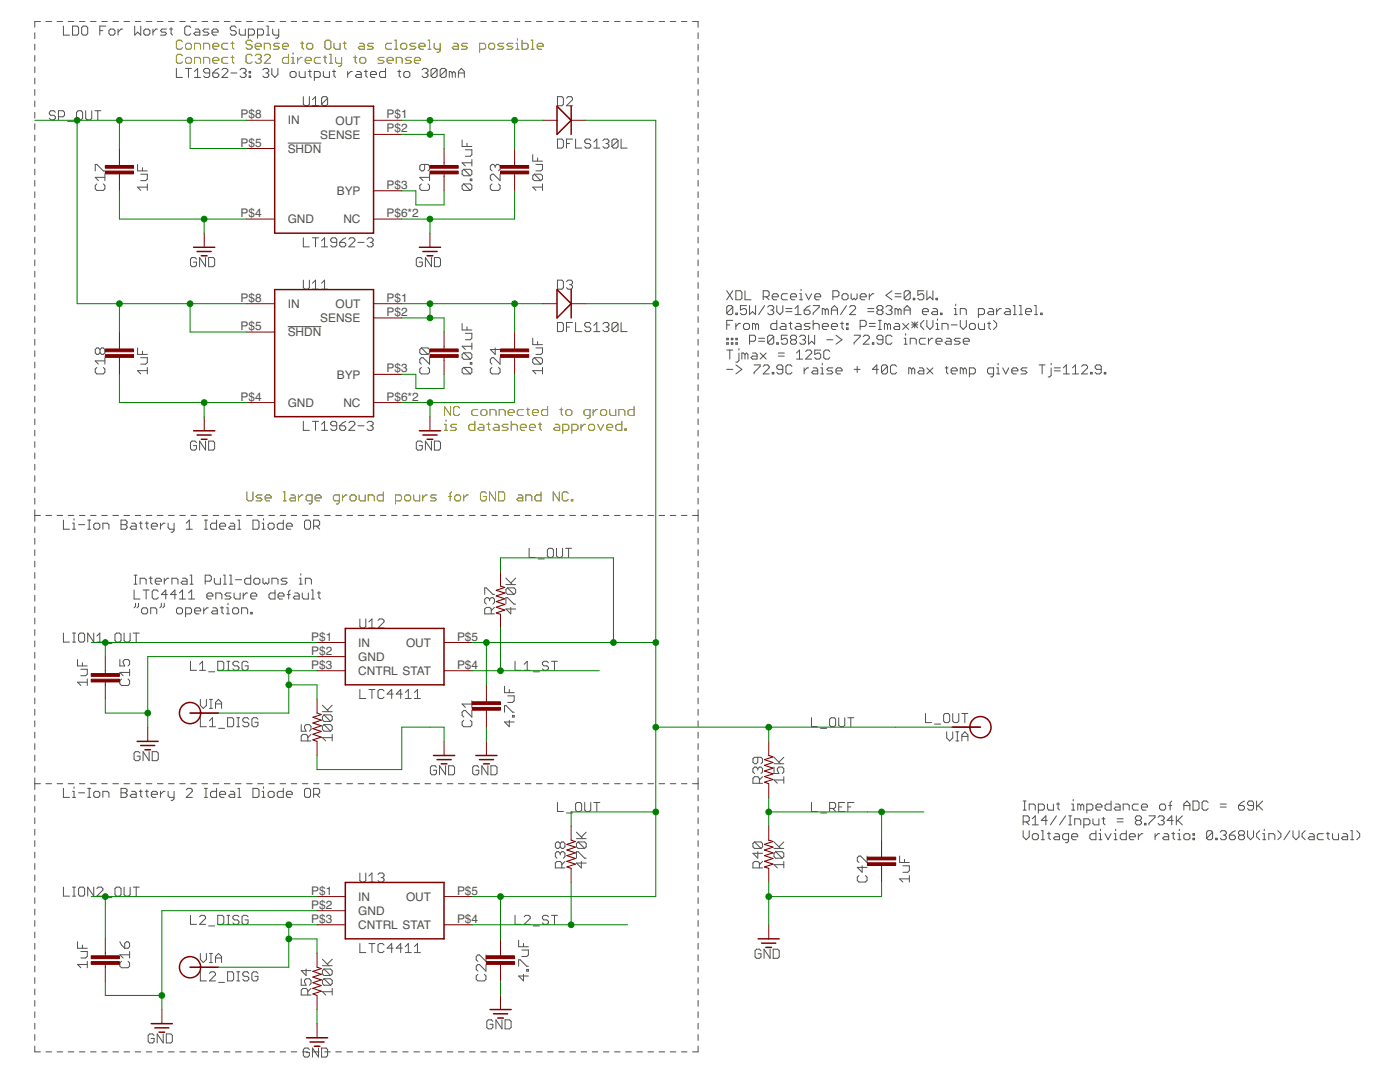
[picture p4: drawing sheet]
<svg xmlns="http://www.w3.org/2000/svg" width="279mm" height="216mm" viewBox="0 0 279 216" stroke-linecap="round" stroke-linejoin="round" font-family="sans-serif">
<defs><g id="words">
<g font-size="2.4" fill="#505050">
<text x="48" y="23.6">P$8</text>
<text x="77.1" y="23.6">P$1</text>
<text x="48" y="29.2">P$5</text>
<text x="57.4" y="24.8">IN</text>
<text x="63.9" y="27.7">SENSE</text>
<text x="67" y="24.8">OUT</text>
<text x="77.1" y="26.4">P$2</text>
<text x="57.4" y="30.5">SHDN</text>
<text x="67.2" y="38.9">BYP</text>
<text x="77.1" y="37.7">P$3</text>
<text x="48" y="43.3">P$4</text>
<text x="57.4" y="44.6">GND</text>
<text x="68.5" y="44.6">NC</text>
<text x="77.1" y="43.3">P$6*2</text>
<text x="48" y="60.2">P$8</text>
<text x="48" y="65.8">P$5</text>
<text x="57.4" y="61.5">IN</text>
<text x="63.9" y="64.3">SENSE</text>
<text x="67" y="61.5">OUT</text>
<text x="77.1" y="63">P$2</text>
<text x="77.1" y="60.2">P$1</text>
<text x="57.4" y="67.1">SHDN</text>
<text x="67.2" y="75.5">BYP</text>
<text x="77.1" y="74.3">P$3</text>
<text x="48" y="79.9">P$4</text>
<text x="57.4" y="81.2">GND</text>
<text x="68.5" y="81.2">NC</text>
<text x="77.1" y="79.9">P$6*2</text>
<text x="62.1" y="127.8">P$1</text>
<text x="62.1" y="130.6">P$2</text>
<text x="71.5" y="129.1">IN</text>
<text x="71.5" y="131.9">GND</text>
<text x="81" y="129.1">OUT</text>
<text x="91.2" y="127.8">P$5</text>
<text x="62.1" y="133.4">P$3</text>
<text x="71.5" y="134.7">CNTRL STAT</text>
<text x="91.2" y="133.4">P$4</text>
<text x="62.1" y="178.5">P$1</text>
<text x="71.5" y="179.8">IN</text>
<text x="81" y="179.8">OUT</text>
<text x="91.2" y="178.5">P$5</text>
<text x="62.1" y="181.3">P$2</text>
<text x="62.1" y="184.1">P$3</text>
<text x="71.5" y="182.6">GND</text>
<text x="71.5" y="185.4">CNTRL STAT</text>
<text x="91.2" y="184.1">P$4</text>
</g>
</g></defs>
<g fill="none" stroke="#808000" stroke-width=".2">
<path d="M36.4 11.1l-.3-.3h-.6l-.3 .3v1.2l.3 .3h.6l.3-.3M36.4 8.3l-.3-.3h-.6l-.3 .3v1.2l.3 .3h.6l.3-.3M37 8.9l.3-.3h.6l.3 .3v.6l-.3 .3h-.6l-.3-.3zM37.3 11.5h.6l.3 .2v.6l-.3 .3h-.6l-.3-.3v-.6zM38.8 9.8v-1.2h.9l.3 .3v.9M38.8 12.6v-1.1h.9l.3 .2v.9M40.6 12.6v-1.1h1l.2 .2v.9M40.6 9.8v-1.2h1l.2 .3v.9M42.5 12h1.2v-.3l-.4-.2h-.5l-.3 .2v.6l.3 .3h.5M42.5 9.2h1.2v-.3l-.4-.3h-.5l-.3 .3v.6l.3 .3h.5M45.5 8.6h-.9l-.3 .3v.6l.3 .3h.9M45.5 11.5h-.9l-.3 .2v.6l.3 .3h.9"/>
<path d="M46.1 8.6h.6M46.1 11.5h.6M46.4 8.3v1.2l.3 .3M46.4 11.1v1.2l.3 .3M50.3 8.3l-.3-.3h-.6l-.3 .3v.3l.3 .3h.6l.3 .3v.3l-.3 .3h-.6l-.3-.3M50.3 11.1l-.3-.3h-.6l-.3 .3v1.2l.3 .3h.6l.3-.3M50.9 9.2h1.2v-.3l-.3-.3h-.6l-.3 .3v.6l.3 .3h.6M50.9 11.1l.3-.3h.6l.3 .3v.4l-.3 .2M51.5 11.7h.3M51.8 11.7l.3 .3v.3l-.3 .3h-.6l-.3-.3M52.7 9.8v-1.2h.9l.4 .3v.9M52.7 11.1l.3-.3h.6l.4 .3v.4l-1.3 1.1h1.3"/>
<path d="M55.8 8.6h-.9l-.3 .3 .3 .3h.6l.3 .3-.3 .3h-.9M56.4 9.2h1.2v-.3l-.3-.3h-.6l-.3 .3v.6l.3 .3h.6M57.6 10.8v1.8h-.9l-.3-.3v-.6l.3-.2h.9M58.2 12.6h.6M58.2 11.5h.3v1.1M58.5 10.5v.3M59.4 11.5v1.1M60 8.6h.6M60.3 8.3v1.2l.3 .3M60.3 11.5h-.3l-.6 .5M60.9 12h1.2v-.3l-.3-.2h-.6l-.3 .2v.6l.3 .3h.6M61.5 8.6h.6l.3 .3v.6l-.3 .3h-.6l-.3-.3v-.6z"/>
<path d="M63.9 11.5h-.9l-.3 .2v.6l.3 .3h.9M64.5 11.5h.7M64.9 11.1v1.2l.3 .3M65.2 8h.5l.3 .3v1.2l-.3 .3h-.5l-.3-.3v-1.2zM65.8 10.8h.3v1.8M65.8 12.6h.6M66.7 8.6v.9l.3 .3h.9v-1.2M67 11.5v.8l.3 .3h.9M68.2 11.5v1.5l-.3 .3h-.3M68.5 8.6h.6M68.8 8.3v1.2l.3 .3M70.6 11.5h.6"/>
<path d="M70.9 11.1v1.2l.3 .3M71.8 8.6h.6l.3 .3v.9h-.9l-.3-.3 .3-.3h.9M71.8 11.7l.3-.2h.6l.3 .2v.6l-.3 .3h-.6l-.3-.3zM74.5 8.6h-.9l-.3 .3 .3 .3h.6l.3 .3-.3 .3h-.9M76.6 11.5h-.9l-.3 .2 .3 .3h.6l.3 .3-.3 .3h-.9M77.3 12h1.2v-.3l-.4-.2h-.5l-.3 .2v.6l.3 .3h.5M78.1 8.6h-.8l-.4 .3v.6l.4 .3h.8M78.8 8h.3v1.8M78.8 9.8h.6M79.1 12.6v-1.1h.9l.3 .2v.9M80 8.9l.3-.3h.6l.3 .3v.6l-.3 .3h-.6l-.3-.3zM82.1 11.5h-.9l-.3 .2 .3 .3h.6l.3 .3-.3 .3h-.9"/>
<path d="M82.7 12h1.2v-.3l-.3-.2h-.6l-.3 .2v.6l.3 .3h.6M83 8.6h-.9l-.3 .3 .3 .3h.6l.3 .3-.3 .3h-.9M83.6 9.2h1.2v-.3l-.3-.3h-.6l-.3 .3v.6l.3 .3h.6M85.4 8h.3v1.8M85.4 9.8h.6M86.6 8.6v.9l.3 .3h.9M87.8 8.6v1.5l-.3 .3h-.3M90.6 8.6h.6l.3 .3v.9h-.9l-.3-.3 .3-.3h.9M93.3 8.6h-.9l-.3 .3 .3 .3h.6l.3 .3-.3 .3h-.9M95.7 9.8h.9l.3-.3v-.6l-.3-.3h-.9v1.8M97.5 8.9l.3-.3h.6l.3 .3v.6l-.3 .3h-.6l-.3-.3zM100.5 8.6h-.8l-.4 .3 .4 .3h.5l.3 .3-.3 .3h-.9"/>
<path d="M102.4 8.6h-.9l-.3 .3 .3 .3h.6l.3 .3-.3 .3h-.9M103 9.8h.6M103 8.6h.3v1.2M103.3 7.7v.3M104.2 8v1.8h.9l.3-.3v-.6l-.3-.3h-.9M106 8h.3v1.8M106 9.8h.6M107.2 9.2h1.2v-.3l-.3-.3h-.6l-.3 .3v.6l.3 .3h.6M49.3 98.1v1.6l.3 .2h.6l.3-.2v-1.6M52.3 98.8h-.9l-.3 .3 .3 .3h.6l.3 .3-.3 .2h-.9M52.9 99.4h1.2v-.3l-.3-.3h-.6l-.3 .3v.6l.3 .2h.6M56.5 99.9h.6"/>
<path d="M56.5 98.1h.3v1.8M58.1 98.8h.6l.2 .3v.8h-.8l-.4-.2 .4-.3h.8M59.6 98.8v1.1M60.5 98.8h-.3l-.6 .6M62.3 99.9h-.9l-.3-.2v-.6l.3-.3h.9v1.5l-.3 .3h-.3M62.9 99.4h1.2v-.3l-.3-.3h-.6l-.3 .3v.6l.3 .2h.6M67.7 99.9h-.9l-.3-.2v-.6l.3-.3h.9v1.5l-.3 .3h-.3M68.3 98.8v1.1M69.2 98.8h-.3l-.6 .6M69.8 99.1l.3-.3h.7l.3 .3v.6l-.3 .2h-.7l-.3-.2zM71.7 98.8v.9l.3 .2h.9v-1.1M73.5 99.9v-1.1h.9l.3 .3v.8"/>
<path d="M76.5 98.1v1.8h-.9l-.3-.2v-.6l.3-.3h.9M78.9 99.9h.9l.3-.2v-.6l-.3-.3h-.9v1.8M80.8 99.1l.2-.3h.6l.4 .3v.6l-.4 .2h-.6l-.2-.2zM82.6 98.8v.9l.3 .2h.9v-1.1M84.4 98.8v1.1M85.3 98.8h-.3l-.6 .6M87.1 98.8h-.9l-.3 .3 .3 .3h.6l.3 .3-.3 .2h-.9M88.7 84.7h.3v1.2M88.7 85.9h.6M89 83.8v.3M89.5 99.1h.6M89.9 81.1v1.8l-1.2-1.8v1.8"/>
<path d="M90.1 98.1l-.3 .3v1.5M90.7 99.1l.3-.3h.6l.3 .3v.6l-.3 .2h-.6l-.3-.2zM91.1 84.7h-.9l-.3 .3 .3 .3h.6l.3 .3-.3 .3h-.9M91.7 81.4l-.3-.3h-.6l-.3 .3v1.2l.3 .3h.6l.3-.3M92.5 98.8v1.1M93.5 98.8h-.3l-.7 .6M94.8 84.1v1.8h-.9l-.3-.3v-.6l.3-.3h.9M95.4 81.7h-.9l-.4 .3v.6l.4 .3h.9M95.7 84.7h.6l.3 .3v.9h-.9l-.3-.3 .3-.3h.9M96 82l.3-.3h.6l.3 .3v.6l-.3 .3h-.6l-.3-.3zM97.1 98.4l-.3-.3h-.6l-.3 .3v1.3l.3 .2h.6l.3-.2v-.6h-.6M97.2 84.7h.6"/>
<path d="M97.5 84.4v1.2l.3 .3M97.8 82.9v-1.2h.9l.3 .3v.9M98.7 84.7h.6l.3 .3v.9h-.9l-.3-.3 .3-.3h.9M98.9 98.1v1.8l-1.2-1.8v1.8M99.5 98.1h.9l.3 .3v1.3l-.3 .2h-.9zM99.6 82.9v-1.2h.9l.3 .3v.9M101.4 82.3h1.2v-.3l-.3-.3h-.6l-.3 .3v.6l.3 .3h.6M101.4 84.7h-.9l-.3 .3 .3 .3h.6l.3 .3-.3 .3h-.9M102 85l.3-.3h.6l.3 .3v.9M102 84.1v1.8M103.4 98.8h.6l.3 .3v.8h-.9l-.3-.2 .3-.3h.9M103.8 85.3h1.3v-.3l-.4-.3h-.6l-.3 .3v.6l.3 .3h.6"/>
<path d="M104.4 81.7h-.9l-.3 .3v.6l.3 .3h.9M104.9 99.9v-1.1h1l.3 .3v.8M105.1 81.7h.5M105.3 81.4v1.2l.3 .3M105.7 85.3h1.1v-.3l-.2-.3h-.6l-.3 .3v.6l.3 .3h.6M106.3 82.3h1.2v-.3l-.3-.3h-.6l-.3 .3v.6l.3 .3h.6M107.5 84.7h.6M107.8 84.4v1.2l.3 .3M108 98.1v1.8h-.9l-.3-.2v-.6l.3-.3h.9M109.3 81.1v1.8h-.9l-.3-.3v-.6l.3-.3h.9M110.8 84.7h.6l.3 .3v.9h-.9l-.3-.3 .3-.3h.9M111.6 98.1v1.8l-1.2-1.8v1.8"/>
<path d="M111.7 81.7h.6M112 81.4v1.2l.3 .3M112.3 85.9h.9l.3-.3v-.6l-.3-.3h-.9v1.8M112.9 82l.3-.3h.6l.3 .3v.6l-.3 .3h-.6l-.3-.3zM113.4 98.4l-.3-.3h-.6l-.3 .3v1.3l.3 .2h.6l.3-.2M114 99.7h.3v.2h-.3zM114.1 85.9h.9l.3-.3v-.6l-.3-.3h-.9v1.8M116 84.7v1.2M116.8 84.7h-.3l-.5 .6M117.8 82.9h-1l-.3-.3v-.6l.3-.3h1v1.5l-.3 .3h-.3M117.8 84.7h.6l.3 .3v.6l-.3 .3h-.6l-.3-.3v-.6zM118.4 81.7v1.2"/>
<path d="M119.3 81.7h-.3l-.6 .6M119.3 84.7l.6 1.2 .6-1.2M119.9 82l.3-.3h.6l.3 .3v.6l-.3 .3h-.6l-.3-.3zM121.1 85.3h1.2v-.3l-.3-.3h-.6l-.3 .3v.6l.3 .3h.6M121.7 81.7v.9l.3 .3h.9v-1.2M123.5 82.9v-1.2h.9l.3 .3v.9M124.1 84.1v1.8h-.9l-.3-.3v-.6l.3-.3h.9M124.7 85.6h.3v.3h-.3zM126.5 81.1v1.8h-.9l-.3-.3v-.6l.3-.3h.9"/>
</g>
<g fill="none" stroke="#505050" stroke-width=".2">
<path d="M6.9 6.5v1.2M6.9 8.8v1.2M6.9 11.1v1.1M6.9 13.3v1.2M6.9 15.6v1.2M6.9 17.9v1.1M8.1 4.3h-1.2v1.1M9.2 4.3h1.1M11.4 4.3h1.1M12.7 5.2v1.8h1.2M13.6 4.3h1.1M14.5 5.2h.9l.3 .3v1.2l-.3 .3h-.9z"/>
<path d="M15.9 4.3h1.1M16.3 5.5l.3-.3h.6l.3 .3v1.2l-.3 .3h-.6l-.3-.3zM18.1 4.3h1.1M19.9 6.1h.6M20.3 4.3h1.1M21.1 5.2h-1.2v1.8M22 5.8h.6l.3 .3v.6l-.3 .3h-.6l-.3-.3v-.6zM22.5 4.3h1.1M23.6 5.8v1.2M24.4 5.8h-.2l-.6 .6M24.7 4.3h1.2M26.9 5.2v1.8l.6-.6 .6 .6v-1.8"/>
<path d="M27 4.3h1.1M29 5.8h.6l.3 .3v.6l-.3 .3h-.6l-.3-.3v-.6zM29.2 4.3h1.1M30.5 5.8v1.2M31.4 4.3h1.1M31.4 5.8h-.3l-.6 .6M33.2 5.8h-.9l-.3 .3 .3 .3h.6l.3 .3-.3 .3h-.9M33.6 4.3h1.2M33.8 5.8h.6M34.1 5.5v1.2l.3 .3M35.2 13.7v1.8h1.2M35.9 4.3h1.1"/>
<path d="M37 13.7h1.2M37.6 13.7v1.8M38.1 5.5l-.3-.3h-.6l-.3 .3v1.2l.3 .3h.6l.3-.3M38.1 4.3h1.1M38.8 15.5h1.2M38.8 14.3l.6-.6v1.8M39 5.8h.6l.3 .3v.9h-.9l-.3-.3 .3-.3h.9M40.3 4.3h1.1M41.7 5.8h-.9l-.3 .3 .3 .3h.6l.3 .3-.3 .3h-.9M41.8 14.6h-.9l-.3-.3v-.4l.3-.2h.7l.2 .2v1.3l-.2 .3h-.7l-.3-.3M42.3 6.4h1.2v-.3l-.3-.3h-.6l-.3 .3v.6l.3 .3h.6M42.5 14.6h.8l.4 .3v.3l-.4 .3h-.5l-.3-.3z"/>
<path d="M42.5 4.3h1.2M43.7 13.7l-.6 .2-.6 .7M44.3 13.9l.3-.2h.6l.3 .2v.4l-1.2 1.2h1.2M44.8 4.3h1.1M46.1 14.6h1.2M47 4.3h1.1M47.1 5.5l-.3-.3h-.6l-.2 .3v.3l.2 .3h.6l.3 .3v.3l-.3 .3h-.6l-.2-.3M47.8 5.8v.9l.3 .3h.9v-1.2M47.9 13.9l.3-.2h.6l.3 .2v.4l-.3 .3M48.5 14.6h.3M48.8 14.6l.3 .3v.3l-.3 .3h-.6l-.3-.3M49.2 4.3h1.1"/>
<path d="M49.6 7h.9l.3-.3v-.6l-.3-.3h-.9v1.8M49.7 15.2h.3v.3h-.3zM49.7 14.3h.3v.3h-.3zM51.4 7h.9l.3-.3v-.6l-.3-.3h-.9v1.8M51.4 4.3h1.2M52.5 13.9l.2-.2h.6l.3 .2v.4l-.3 .3M53 14.6h.3M53.2 5.2h.3v1.8M53.2 7h.6M53.3 14.6l.3 .3v.3l-.3 .3h-.6l-.2-.3M53.7 4.3h1.1M54.3 13.7v1.2l.6 .6 .6-.6v-1.2"/>
<path d="M54.4 5.8v.9l.3 .3h.9M55.6 5.8v1.5l-.3 .3h-.3M55.9 4.3h1.1M57.9 14.6l.3-.3h.6l.3 .3v.6l-.3 .3h-.6l-.3-.3zM58.1 4.3h1.1M59.7 14.3v.9l.3 .3h.9v-1.2M60.3 4.3h1.1M60.5 19.3v1.5l.4 .3h.5l.3-.3v-1.5M61.5 14.3h.6M61.8 13.9v1.3l.3 .3M62.4 19.9l.6-.6v1.8M62.6 4.3h1.1"/>
<path d="M62.7 15.5h.9l.3-.3v-.6l-.3-.3h-.9v1.8M64.5 14.3v.9l.4 .3h.8v-1.2M64.8 4.3h1.1M65.4 19.6l-.3-.3h-.6l-.3 .3v1.2M65.4 19.6v1.2l-.3 .3h-.6l-.3-.3M65.4 19.6l-1.2 1.2M66.4 14.3h.6M66.7 13.9v1.3l.3 .3M67 4.3h1.1M69.2 4.3h1.2M69.4 14.3v1.2M70.3 14.3h-.3l-.6 .6"/>
<path d="M71.2 14.3h.6l.3 .3v.9h-.9l-.3-.3 .3-.3h.9M71.5 4.3h1.1M72.7 14.3h.6M73 13.9v1.3l.3 .3M73.7 4.3h1.1M73.9 14.9h1.2v-.3l-.3-.3h-.6l-.3 .3v.6l.3 .3h.6M75.9 4.3h1.1M76.9 13.7v1.8h-.9l-.3-.3v-.6l.3-.3h.9M78.1 4.3h1.1M79.4 14.3h.6M79.7 13.9v1.3l.3 .3M80.4 4.3h1.1"/>
<path d="M80.6 14.6l.3-.3h.6l.3 .3v.6l-.3 .3h-.6l-.3-.3zM82.6 4.3h1.1M84.2 13.9l.3-.2h.6l.3 .2v.4l-.3 .3M84.8 4.3h1.1M84.8 14.6h.3M85.1 14.6l.3 .3v.3l-.3 .3h-.6l-.3-.3M87 4.3h1.2M87.2 13.9v1.3l-.3 .3h-.6l-.3-.3M87.2 13.9l-.3-.2h-.6l-.3 .2v1.3M87.2 13.9l-1.2 1.3M89 13.9v1.3l-.2 .3h-.7l-.3-.3M89 13.9l-.2-.2h-.7l-.3 .2v1.3"/>
<path d="M89 13.9l-1.2 1.3M89.3 4.3h1.1M90.3 14.6l-.3-.3h-.3v1.2M90.3 14.6v.9M90.3 14.6l.3-.3 .3 .3v.9M91.5 4.3h1.1M91.5 14.6h1.2M91.5 15.5v-1.2l.6-.6 .6 .6v1.2M93.7 4.3h1.1M95.9 4.3h1.1M98.2 4.3h1.1M100.4 4.3h1.1"/>
<path d="M102.6 4.3h1.1M104.8 4.3h1.2M107.1 4.3h1.1M109.3 4.3h1.1M111.3 19.3h.8l.3 .3v1.2l-.3 .3h-.8zM111.5 4.3h1.1M113.1 19.6l.3-.3h.6l.3 .3v.3l-1.2 1.2h1.2M113.7 4.3h1.2M116 4.3h1.1M118.2 4.3h1.1M120.4 4.3h1.1M122.6 4.3h1.2"/>
<path d="M124.9 4.3h1.1M127.1 4.3h1.1M129.3 4.3h1.1M131.5 4.3h1.2M133.8 4.3h1.1M136 4.3h1.1M138.2 4.3h1.1v1.1M139.3 6.5v1.2M139.3 8.8v1.2M139.3 11.1v1.1M139.3 13.3v1.2M139.3 15.6v1.2"/>
<path d="M139.3 17.9v1.1M6.9 20.1v1.2M6.9 22.4v1.2M6.9 24.7v1.1M6.9 26.9v1.2M6.9 29.2v1.2M6.9 31.5v1.1M6.9 33.7v1.2M6.9 36v1.1M6.9 38.3v1.1M11 22.4l-.2-.3h-.7l-.3 .3v.3l.3 .3h.7l.2 .3v.3l-.2 .3h-.7l-.3-.3M11.7 23.3h.9l.3-.3v-.6l-.3-.3h-.9v1.8"/>
<path d="M13.5 24.2h1.2M15.3 22.4l.3-.3h.6l.3 .3v1.2l-.3 .3h-.6l-.3-.3zM17.1 22.1v1.5l.3 .3h.6l.3-.3v-1.5M18.9 22.1h1.2M19 34.1v-1.3h.3l1.3 1.3h.3M19.3 36.7l-.3 .3v.7l.3 .3h1.3l.3-.3v-.7l-.3-.3M19.5 22.1v1.8M20.9 34.8v1.2M20.9 35.4h-1.9l.6 .6M27.5 32.8v1.3h1.9M28.1 34.8h1.3v.9l-.3 .3h-1M28.4 33.5v.6"/>
<path d="M29.4 36.7v1.3M29.4 37.3h-1.9l.6 .7M57.4 28.6h6.7M62.4 21.1h1.2M84.1 36.7l-.3 .3v.7l.3 .3h1.3l.3-.3v-.7l-.3-.3M84.8 32.8v1l-.4 .3h-.3l-.3-.3v-.7l.3-.3h1.3l.3 .3v.7l-.3 .3M85.7 34.8v1.2M85.7 35.4h-1.9l.6 .6M92.2 27.9v1.3h2M92.6 33.8l1.3 1.3M92.6 36.7l1.3 1.3M92.6 33.8l-.4 .3v.7l.4 .3h1.3"/>
<path d="M92.6 36.7l-.4 .3v.7l.4 .3h1.3M92.6 33.8h1.3l.3 .3v.7l-.3 .3M92.6 36.7h1.3l.3 .3v.7l-.3 .3M92.9 29.9h1.3v1l-.3 .3h-1M93.2 28.6v.6M93.9 35.7h.3v.3h-.3zM94.2 31.8v1.3M94.2 32.5h-2l.7 .6M98.2 36.7l-.3 .3v.7l.3 .3h1.3l.3-.3v-.7l-.3-.3M98.8 33.1l-.3-.3h-.3l-.3 .3v.7l.3 .3M98.8 33.1l.4-.3h.3l.3 .3v.7l-.3 .3M98.8 33.1v.4"/>
<path d="M99.8 34.8v1.2l-1.3-1.2h-.3l-.3 .3v.6l.3 .3M106.3 30.9v1.3h2M106.6 34.8l-.3 .3v.6l.3 .3h1.3M106.6 34.8h1.3l.4 .3v.6l-.4 .3M106.6 34.8l1.3 1.2M107 32.8h1.3v1l-.4 .3h-.9M107.3 31.5v.7M108.3 36.7v1.3M108.3 37.3h-2l.7 .7M111.3 27.7h.8l.3 .3v1.3l-.3 .2h-.8zM113.1 28.6h.6M114.3 27.7h-1.2v1.8"/>
<path d="M114.9 27.7v1.8h1.2M117.9 28l-.3-.3h-.6l-.3 .3v.3l.3 .3h.6l.3 .3v.4l-.3 .2h-.6l-.3-.2M118.5 28.3l.6-.6v1.8M118.5 29.5h1.2M120.3 28l.3-.3h.6l.3 .3v.3l-.3 .3M120.9 28.6h.3M121.2 28.6l.3 .3v.4l-.3 .2h-.6l-.3-.2M123.3 28l-.3-.3h-.6l-.3 .3v1.3M123.3 28v1.3l-.3 .2h-.6l-.3-.2M123.3 28l-1.2 1.3M124 27.7v1.8h1.2M139.3 20.1v1.2"/>
<path d="M139.3 22.4v1.2M139.3 24.7v1.1M139.3 26.9v1.2M139.3 29.2v1.2M139.3 31.5v1.1M139.3 33.7v1.2M139.3 36v1.1M139.3 38.3v1.1M6.9 40.5v1.2M6.9 42.8v1.1M6.9 45.1v1.1M6.9 47.3v1.2"/>
<path d="M6.9 49.6v1.2M6.9 51.9v1.1M6.9 54.1v1.2M6.9 56.4v1.2M6.9 58.7v1.1M39.2 51.7l-.3-.3h-.6l-.3 .3v1.2l.3 .3h.6l.3-.3v-.6h-.6M41 51.4v1.8l-1.2-1.8v1.8M41.6 51.4h.9l.3 .3v1.2l-.3 .3h-.9zM60.5 47.5v1.8h1.2M60.5 55.9v1.5l.4 .3h.5l.3-.3v-1.5M62.4 56.5l.6-.6v1.8M62.4 47.5h1.2"/>
<path d="M62.4 57.7h1.2M63 47.5v1.8M64.2 48l.6-.5v1.8M64.2 56.5l.6-.6v1.8M64.2 49.3h1.2M64.2 57.7h1.2M67.2 48.4h-.9l-.3-.4v-.2l.3-.3h.6l.3 .3v1.2l-.3 .3h-.6l-.3-.3M67.8 48.4h.9l.3 .3v.3l-.3 .3h-.6l-.3-.3zM69 47.5l-.6 .3-.6 .6M69.6 47.8l.3-.3h.6l.3 .3v.2l-1.2 1.3h1.2M71.4 48.4h1.2M73.3 47.8l.3-.3h.5l.4 .3v.2l-.4 .4"/>
<path d="M73.9 48.4h.2M74.1 48.4l.4 .3v.3l-.4 .3h-.5l-.3-.3M84.3 51.7l-.3-.3h-.6l-.3 .3v1.2l.3 .3h.6l.3-.3v-.6h-.6M86.1 51.4v1.8l-1.2-1.8v1.8M86.7 51.4h.9l.3 .3v1.2l-.3 .3h-.9zM111.3 55.9h.8l.3 .3v1.2l-.3 .3h-.8zM113.1 56.2l.3-.3h.6l.3 .3v.3l-.3 .3M113.7 56.8h.3M114 56.8l.3 .3v.3l-.3 .3h-.6l-.3-.3M139.3 40.5v1.2M139.3 42.8v1.1M139.3 45.1v1.1"/>
<path d="M139.3 47.3v1.2M139.3 49.6v1.2M139.3 51.9v1.1M139.3 54.1v1.2M139.3 56.4v1.2M139.3 58.7v1.1M145 58l1.2 1.8M146.2 58l-1.2 1.8M146.9 58h.9l.3 .3v1.2l-.3 .3h-.9zM148.7 58v1.8h1.2M152.3 59.2h.9l.3-.3v-.6l-.3-.3h-.9v1.8M152.9 59.2l.6 .6"/>
<path d="M154.1 59.2h1.2v-.3l-.3-.3h-.6l-.3 .3v.6l.3 .3h.6M157.1 58.6h-.9l-.3 .3v.6l.3 .3h.9M157.8 59.2h1.2v-.3l-.4-.3h-.5l-.3 .3v.6l.3 .3h.5M159.6 59.8h.6M159.6 58.6h.3v1.2M159.9 57.7v.3M160.8 58.6l.6 1.2 .6-1.2M162.6 59.2h1.2v-.3l-.3-.3h-.6l-.3 .3v.6l.3 .3h.6M166.2 59.2h.9l.3-.3v-.6l-.3-.3h-.9v1.8M168.3 58.6h.7l.2 .3v.6l-.2 .3h-.7l-.3-.3v-.6zM169.9 58.6v.9l.3 .3 .3-.3 .3 .3 .2-.3v-.9M171.7 59.2h1.2v-.3l-.3-.3h-.6l-.3 .3v.6l.3 .3h.6"/>
<path d="M173.5 58.6v1.2M174.4 58.6h-.3l-.6 .6M178 58l-1.2 .9 1.2 .9M178.6 59.2h1.2M178.6 58.6h1.2M181.7 58.3v1.2l-.3 .3h-.7l-.3-.3M181.7 58.3l-.3-.3h-.7l-.3 .3v1.2M181.7 58.3l-1.3 1.2M182.3 59.5h.3v.3h-.3zM184.4 58h-1.2v.9l.6-.3h.3l.3 .3v.6l-.3 .3h-.6l-.3-.3M185 58v1.8l.6-.6 .6 .6v-1.8M186.8 59.5h.3v.3h-.3z"/>
<path d="M6.9 60.9v1.2M6.9 63.2v1.1M6.9 65.4v1.2M6.9 67.7v1.2M6.9 70v1.1M6.9 72.2v1.2M6.9 74.5v1.2M6.9 76.8v1.1M6.9 79v1.2M19.3 73.3l-.3 .3v.7l.3 .3h1.3l.3-.3v-.7l-.3-.3M20 69.7l-.4-.3h-.3l-.3 .3v.7l.3 .3h.3l.4-.3M20 69.7l.3-.3h.3l.3 .3v.7l-.3 .3h-.3l-.3-.3"/>
<path d="M20 69.7v.7M20.9 71.4v1.3M20.9 72h-1.9l.6 .7M27.5 69.4v1.3h1.9M28.1 71.4h1.3v.9l-.3 .4h-1M28.4 70.1v.6M29.4 74h-1.9l.6 .6M29.4 73.3v1.3M57.4 65.2h6.7M84.1 73.3l-.3 .3v.7l.3 .3h1.3l.3-.3v-.7l-.3-.3M84.1 69.4l-.3 .3v.7l.3 .3h1.3M84.1 69.4h1.3l.3 .3v.7l-.3 .3"/>
<path d="M84.1 69.4l1.3 1.3M85.7 71.4v1.3l-1.3-1.3h-.3l-.3 .3v.6l.3 .4M92.2 64.6v1.2h2M92.6 70.4l1.3 1.3M92.6 73.3l-.4 .3v.7l.4 .3h1.3M92.6 70.4l-.4 .3v.7l.4 .3h1.3M92.6 73.3h1.3l.3 .3v.7l-.3 .3M92.6 70.4h1.3l.3 .3v.7l-.3 .3M92.6 73.3l1.3 1.3M92.9 66.5h1.3v1l-.3 .3h-1M93.2 65.2v.6M93.9 72.3h.3v.4h-.3z"/>
<path d="M94.2 68.5v1.2M94.2 69.1h-2l.7 .6M98.2 73.3l-.3 .3v.7l.3 .3h1.3l.3-.3v-.7l-.3-.3M98.8 69.4v1.3l-.9-1h1.9M99.8 71.4v1.3l-1.3-1.3h-.3l-.3 .3v.6l.3 .4M106.3 67.5v1.3h2M106.6 71.4h1.3l.4 .3v.6l-.4 .4M106.6 71.4l-.3 .3v.6l.3 .4h1.3M106.6 71.4l1.3 1.3M107 69.4h1.3v1l-.4 .3h-.9M107.3 68.1v.7M108.3 74h-2l.7 .6"/>
<path d="M108.3 73.3v1.3M111.3 64.3h.8l.3 .4v1.1l-.3 .4h-.8zM113.1 65.3h.6M114.3 64.3h-1.2v1.9M114.9 64.3v1.9h1.2M117.9 64.7l-.3-.4h-.6l-.3 .4v.3l.3 .3h.6l.3 .3v.2l-.3 .4h-.6l-.3-.4M118.5 66.2h1.2M118.5 65l.6-.7v1.9M120.3 64.7l.3-.4h.6l.3 .4v.3l-.3 .3M120.9 65.3h.3M121.2 65.3l.3 .3v.2l-.3 .4h-.6l-.3-.4M123.3 64.7v1.1l-.3 .4h-.6l-.3-.4"/>
<path d="M123.3 64.7l-.3-.4h-.6l-.3 .4v1.1M123.3 64.7l-1.2 1.1M124 64.3v1.9h1.2M139.3 60.9v1.2M139.3 63.2v1.1M139.3 65.4v1.2M139.3 67.7v1.2M139.3 70v1.1M139.3 72.2v1.2M139.3 74.5v1.2M139.3 76.8v1.1M139.3 79v1.2"/>
<path d="M145 67.5h.4v.3h-.4zM145 68.4h.4v.3h-.4zM145 64.8h.6M145 69.8h1.2M145 73.7h1.2M145.6 69.8v1.8M145.9 67.5h.4v.3h-.4zM145.9 68.4h.4v.3h-.4zM146.2 61.3l-.3-.3h-.5l-.4 .3v1.2M146.2 63.9h-1.2v1.8M146.2 61.3v1.2l-.3 .3h-.5l-.4-.3M146.2 61.3l-1.2 1.2"/>
<path d="M146.9 62.5h.3v.3h-.3zM146.9 64.5v1.2M146.9 67.5h.3v.3h-.3zM146.9 68.4h.3v.3h-.3zM146.9 72.8l1.2 .9-1.2 .9M147.5 70.4v1.5l-.3 .4h-.3M147.5 69.6v.2M147.8 64.5h-.3l-.6 .6M148.4 64.8l.3-.3h.6l.3 .3v.6l-.3 .3h-.6l-.3-.3zM148.7 70.7l-.3-.3h-.3v1.2M148.7 70.7v.9M148.7 70.7l.3-.3 .3 .3v.9"/>
<path d="M149 61h-1.2v.9l.9-.3 .3 .3v.6l-.3 .3h-.6l-.3-.3M149.6 61v1.8l.6-.6 .6 .6v-1.8M149.6 68.1h.9l.3-.3v-.6l-.3-.3h-.9v1.8M150.2 70.4h.6l.3 .3v.9h-.9l-.3-.2 .3-.3h.9M150.5 72.8h1.2v.3l-1.2 1.2v.3M150.8 64.8v.9M150.8 64.8l-.3-.3h-.3v1.2M150.8 64.8l.3-.3 .3 .3v.9M151.4 67.5h1.2M151.4 68.1h1.2M151.7 70.4l1.2 1.2M152.3 73.1l.3-.3h.6l.3 .3v.3l-1.2 1.2h1.2"/>
<path d="M152.6 61l-1.2 1.8M152.9 70.4l-1.2 1.2M153.2 61.3l.3-.3h.6l.3 .3v.3l-.3 .3M153.8 61.9h.3M154.1 74.3h.3v.3h-.3zM154.1 61.9l.3 .3v.3l-.3 .3h-.6l-.3-.3M154.4 67.2v1.2l-.3 .3h-.6l-.3-.3M154.4 67.2l-.3-.3h-.6l-.3 .3v1.2M154.4 67.2l-1.2 1.2M155 68.4h.3v.3h-.3zM155 61v1.2l.6 .6 .6-.6v-1.2M155 63.9v1.8h-.9l-.3-.3v-.6l.3-.3h.9"/>
<path d="M155.3 70.4h1.2M155.3 71.1h1.2M155.9 64.5h.6l.3 .3v.9h-.9l-.3-.3 .3-.3h.9M156.2 73.7h-.9l-.3-.3v-.3l.3-.3h.6l.3 .3v1.2l-.3 .3h-.6l-.3-.3M156.8 61.6h1.3M156.8 62.2h1.3M157.1 66.9h-1.2v.9l.9-.3 .3 .3v.6l-.3 .3h-.6l-.3-.3M157.5 64.5h.6M157.8 64.2v1.2l.3 .3M158.1 67.8l-.3-.3v-.3l.3-.3h.5l.4 .3v.3l-.4 .3M158.1 67.8l-.3 .3v.3l.3 .3h.5l.4-.3v-.3l-.4-.3M158.1 73.1l-.3-.3h-.7l-.3 .3v1.2l.3 .3h.7l.3-.3"/>
<path d="M158.1 67.8h.5M158.7 62.8h1.2M158.7 61.6l.6-.6v1.8M159 64.5h.6l.3 .3v.9h-.9l-.3-.3 .3-.3h.9M159 71.6h1.2M159 70.4l.6-.6v1.8M159.6 67.2l.3-.3h.6l.3 .3v.3l-.3 .3M160.2 67.8h.3M160.5 67.8l.3 .3v.3l-.3 .3h-.6l-.3-.3M160.5 61.9h.9l.3 .3v.3l-.3 .3h-.6l-.3-.3zM160.5 73.4v1.2M160.8 70.1l.3-.3h.6l.3 .3v.3l-1.2 1.2h1.2"/>
<path d="M161.4 66.9v1.8l.6-.6 .6 .6v-1.8M161.4 73.4h-.3l-.6 .6M161.7 61l-.6 .3-.6 .6M161.7 64.5h-.9l-.3 .3 .3 .3h.6l.3 .3-.3 .3h-.9M162.3 61h1.2v.3l-1.2 1.2v.3M162.3 64.8l.3-.3h.6l.3 .3v.9M162.3 63.9v1.8M162.3 73.4h.6l.3 .3v.9h-.9l-.3-.3 .3-.3h.9M163.8 69.8h-1.2v.9l.9-.3 .3 .3v.7l-.3 .2h-.6l-.3-.2M163.8 73.4h.3v1.2M163.8 74.6h.6M164.1 65.1h1.2v-.3l-.3-.3h-.6l-.3 .3v.6l.3 .3h.6"/>
<path d="M164.1 72.5v.3M164.7 61.9l-.3-.3h-.3v1.2M164.7 61.9v.9M164.7 61.9l.3-.3 .3 .3v.9M165 67.8h1.2M165.6 70.1l-.3-.3h-.6l-.3 .3v1.3l.3 .2h.6l.3-.2M165.9 61.9h1.2M165.9 62.8v-1.2l.6-.6 .6 .6v1.2M165.9 65.1h1.2v-.3l-.3-.3h-.6l-.3 .3v.6l.3 .3h.6M166.2 73.4h-.9l-.3 .3 .3 .3h.6l.3 .3-.3 .3h-.9M166.8 74h1.2v-.3l-.3-.3h-.6l-.3 .3v.6l.3 .3h.6M166.8 66.9l1.2 .9-1.2 .9"/>
<path d="M167.7 64.5h.6M168 64.2v1.2l.3 .3M168.9 61l-1.2 1.8M169 64.5h.2v.3h-.2zM169 65.4h.2v.3h-.2zM169.5 61.3l.4-.3h.6l.3 .3v.3l-1.3 1.2h1.3M170.5 66.9h1.2v.3l-1.2 1.2v.3M170.5 73.7h1.2M171.1 73.1v1.2M171.7 65.1h.9l.3-.3v-.6l-.3-.3h-.9v1.8M172.3 67.2l.3-.3h.6l.3 .3v.3l-1.2 1.2h1.2M173.2 61.6h1.2"/>
<path d="M173.2 62.2h1.2M173.5 64.5h1.2M173.5 65.1h1.2M174.1 68.4h.3v.3h-.3zM175.3 61.9l-.3-.3v-.3l.3-.3h.6l.3 .3v.3l-.3 .3M175.3 61.9l-.3 .3v.3l.3 .3h.6l.3-.3v-.3l-.3-.3M175.3 61.9h.6M175.3 63.9h.6M175.3 65.7h.6M175.3 73.7h-1.2l.9-.9v1.8M175.6 63.9v1.8M176.2 67.8h-.9l-.3-.3v-.3l.3-.3h.6l.3 .3v1.2l-.3 .3h-.6l-.3-.3"/>
<path d="M176.8 61.3l.3-.3h.6l.3 .3v.3l-.3 .3M177.1 73.1v1.2l-.3 .3h-.6l-.3-.3M177.1 73.1l-.3-.3h-.6l-.3 .3v1.2M177.1 73.1l-1.2 1.2M177.1 64.8l-.3-.3h-.3v1.2M177.1 64.8v.9M177.1 64.8l.3-.3 .3 .3v.9M177.4 61.9h.3M177.7 61.9l.3 .3v.3l-.3 .3h-.6l-.3-.3M178 67.2l-.3-.3h-.6l-.3 .3v1.2l.3 .3h.6l.3-.3M178.6 64.5h.6l.3 .3v.9h-.9l-.3-.3 .3-.3h.9M178.9 73.1l-.3-.3h-.6l-.3 .3v1.2l.3 .3h.6l.3-.3"/>
<path d="M179.2 61.9l-.3-.3h-.3v1.2M179.2 61.9v.9M179.2 61.9l.3-.3 .3 .3v.9M180.1 64.5l1.3 1.2M180.4 62.8v-1.2l.6-.6 .7 .6v1.2M180.4 61.9h1.3M180.4 67.5h.3v1.2M180.4 68.7h.6M180.7 66.6v.3M181.4 64.5l-1.3 1.2M181.7 68.7v-1.2h.9l.3 .3v.9M181.9 73.7l.3-.3 .4 .3v.9"/>
<path d="M181.9 64.8h1.3M181.9 64.2l1.3 1.2M181.9 73.7l-.2-.3h-.3v1.2M181.9 73.7v.9M182.6 64.2v1.2M183.2 64.2l-1.3 1.2M183.5 73.4h.6l.3 .3v.9h-.9l-.3-.3 .3-.3h.9M184.1 62.2h1.2v-.3l-.3-.3h-.6l-.3 .3v.6l.3 .3h.6M184.4 63.9l-.6 .6v.6l.6 .6M184.7 67.5h-.9l-.3 .3v.6l.3 .3h.9M185 63.9v1.2l.6 .6 .6-.6v-1.2M185 73.4l1.2 1.2"/>
<path d="M185.3 67.5v1.2M186.2 73.4l-1.2 1.2M186.2 67.5h-.3l-.6 .6M186.2 61.6h.6l.3 .3v.9h-.9l-.3-.3 .3-.3h.9M186.8 68.1h1.2v-.3l-.3-.3h-.6l-.3 .3v.6l.3 .3h.6M186.8 64.5h.3v1.2M186.8 65.7h.6M187.1 63.6v.3M187.7 62.5h.3v.3h-.3zM188 65.7v-1.2h.9l.3 .3v.9M188.6 73.4h.6M188.9 67.5h.6l.3 .3v.9h-.9l-.3-.3 .3-.3h.9"/>
<path d="M188.9 73.1v1.2l.3 .3M189.8 64.8h1.2M189.8 74h1.2v-.3l-.3-.3h-.6l-.3 .3v.6l.3 .3h.6M190.4 62.8h.6M190.4 61.6h.3v1.2M190.7 60.7v.3M191.6 62.8v-1.2h1l.2 .3v.9M191.6 63.9v1.2l.6 .6 .6-.6v-1.2M191.6 67.5h-.9l-.3 .3 .3 .3h.6l.3 .3-.3 .3h-.9M192.2 73.7l-.3-.3h-.3v1.2M192.2 73.7l.4-.3 .2 .3v.9M192.2 68.1h1.2v-.3l-.3-.3h-.5l-.4 .3v.6l.4 .3h.5"/>
<path d="M192.2 73.7v.9M193.5 74.6h.9l.2-.3v-.6l-.2-.3h-.9v1.8M193.8 64.5h.6l.2 .3v.6l-.2 .3h-.6l-.3-.3v-.6zM195.3 62.8h.9l.3-.3v-.6l-.3-.3h-.9v1.8M195.3 64.5v.9l.3 .3h.9v-1.2M197.1 64.5h.6M197.4 61.6h.6l.3 .3v.9h-.9l-.3-.3 .3-.3h.9M197.4 64.2v1.2l.3 .3M198.3 74.6h-.9l-.3-.3v-.6l.3-.3h.9v1.5l-.3 .3h-.3M198.3 63.9l.6 .6v.6l-.6 .6M198.9 61.6v1.2M198.9 74.6h.6"/>
<path d="M198.9 73.4h.3v1.2M199.2 72.5v.3M199.8 61.6h-.3l-.6 .6M200.1 73.4l.6 1.2 .6-1.2M200.7 61.6h.6l.3 .3v.9h-.9l-.3-.3 .3-.3h.9M201.9 74h1.2v-.3l-.3-.3h-.6l-.3 .3v.6l.3 .3h.6M202.2 61h.3v1.8M202.2 62.8h.6M203.4 61h.4v1.8M203.4 62.8h.6M204.7 62.2h1.1v-.3l-.3-.3h-.5l-.3 .3v.6l.3 .3h.5M205 73.4h-1l-.2 .3 .2 .3h.6l.4 .3-.4 .3h-.8"/>
<path d="M206.5 61h.3v1.8M206.5 62.8h.6M207.4 72.8h1.2M207.7 62.5h.3v.3h-.3zM208 72.8v1.8M209.8 73.4v1.5l-.3 .3h-.3M209.8 72.5v.3M210.4 73.4h1.2M210.4 74h1.2M212.2 74.6h1.2M212.2 73.4l.6-.6v1.8M214 74.6h1.2"/>
<path d="M214 73.4l.6-.6v1.8M215.9 73.1l.3-.3h.5l.3 .3v.3l-1.1 1.2h1.1M217.7 74.3h.3v.3h-.3zM219.8 73.7h-.9l-.3-.3v-.3l.3-.3h.6l.3 .3v1.2l-.3 .3h-.6l-.3-.3M220.4 74.3h.3v.3h-.3zM6.9 81.3v1.2M6.9 83.6v1.1M6.9 85.9v1.1M6.9 88.1v1.2M6.9 90.4v1.1M6.9 92.6v1.2M6.9 94.9v1.2"/>
<path d="M6.9 97.2v1.1M6.9 99.4v1.2M39.2 88.3l-.3-.3h-.6l-.3 .3v1.2l.3 .3h.6l.3-.3v-.6h-.6M41 88v1.8l-1.2-1.8v1.8M41.6 88h.9l.3 .3v1.2l-.3 .3h-.9zM60.5 84.1v1.8h1.2M62.4 84.1h1.2M63 84.1v1.8M64.2 85.9h1.2M64.2 84.7l.6-.6v1.8M67.2 85h-.9l-.3-.3v-.3l.3-.3h.6l.3 .3v1.2l-.3 .3h-.6l-.3-.3M67.8 85h.9l.3 .3v.3l-.3 .3h-.6l-.3-.3z"/>
<path d="M69 84.1l-.6 .3-.6 .6M69.6 84.4l.3-.3h.6l.3 .3v.3l-1.2 1.2h1.2M71.4 85h1.2M73.3 84.4l.3-.3h.5l.4 .3v.3l-.4 .3M73.9 85h.2M74.1 85l.4 .3v.3l-.4 .3h-.5l-.3-.3M84.3 88.3l-.3-.3h-.6l-.3 .3v1.2l.3 .3h.6l.3-.3v-.6h-.6M86.1 88v1.8l-1.2-1.8v1.8M86.7 88h.9l.3 .3v1.2l-.3 .3h-.9zM139.3 81.3v1.2M139.3 83.6v1.1M139.3 85.9v1.1"/>
<path d="M139.3 88.1v1.2M139.3 90.4v1.1M139.3 92.6v1.2M139.3 94.9v1.2M139.3 97.2v1.1M139.3 99.4v1.2M6.9 101.7v2.3M6.9 105.1v1.2M6.9 107.4v1.2M6.9 109.7v1.1M6.9 112v1.1M6.9 114.2v1.2"/>
<path d="M6.9 116.5v1.2M6.9 118.8v1.2M6.9 102.8h1.2M9.2 102.8h1.1M11.4 102.8h1.1M12.7 103.8v1.8h1.2M13.6 102.8h1.1M14.5 105.6h.6M14.5 104.4h.3v1.2M14.8 103.5v.3M15.7 104.7h1.2M15.9 102.8h1.1"/>
<path d="M17.5 105.6h.6M17.5 103.8h.6M17.8 103.8v1.8M18.1 102.8h1.1M19 104.4h.6l.3 .3v.6l-.3 .3h-.6l-.3-.3v-.6zM20.3 102.8h1.1M20.5 105.6v-1.2h.9l.3 .3v.9M22.5 102.8h1.1M24.2 103.8h.9l.3 .3v.3l-.3 .3 .3 .3v.3l-.3 .3h-.9zM24.2 104.7h.9M24.7 102.8h1.2M26.3 104.4h.6l.3 .3v.9h-.9l-.3-.3 .3-.3h.9"/>
<path d="M26.8 116.6h.5M26.8 114.8h.5M26.8 117.7v1.8h1.1M27 102.8h1.1M27.1 114.8v1.8M27.8 104.4h.6M28 116.6v-1.2h.9l.3 .3v.9M28.1 104.1v1.2l.3 .3M28.6 117.7h1.2M29 104.4h.6M29.2 117.7v1.8M29.2 102.8h1.1"/>
<path d="M29.3 104.1v1.2l.3 .3M29.8 115.4h.6M30.1 115.1v1.2l.3 .3M30.2 105h1.2v-.3l-.3-.3h-.6l-.3 .3v.6l.3 .3h.6M31 116h1.2v-.3l-.3-.3h-.6l-.3 .3v.6l.3 .3h.6M31.4 102.8h1.1M31.6 118l-.3-.3h-.6l-.3 .3v1.2l.3 .3h.6l.3-.3M32 104.4v1.2M32.8 115.4v1.2M32.9 104.4h-.3l-.6 .6M33.4 118.6h-1.2l.9-.9v1.8M33.5 104.4v.9l.3 .3h.9"/>
<path d="M33.6 102.8h1.2M33.7 115.4h-.3l-.6 .6M34.3 116.6v-1.2h.9l.3 .3v.9M34.7 104.4v1.5l-.3 .3h-.3M35.2 118.6h-1.2l.9-.9v1.8M35.8 119.5h1.2M35.8 118.3l.6-.6v1.8M35.9 102.8h1.1M36.4 115.4h.6l.3 .3v.9h-.9l-.3-.3 .3-.3h.9M37.2 105.6h1.2M37.2 104.4l.6-.6v1.8M37.6 118.3l.6-.6v1.8"/>
<path d="M37.6 119.5h1.2M37.9 116.6h.6M37.9 114.8h.3v1.8M38.1 102.8h1.1M40.3 102.8h1.1M40.8 105.6h.6M40.8 103.8h.6M41 116h.9l.3-.3v-.6l-.3-.3h-.9v1.8M41.1 103.8v1.8M41.3 118.9h1.2v-.3l-.3-.3h-.6l-.3 .3v.6l.3 .3h.6M42.5 102.8h1.2M42.8 115.4v.9l.3 .3h.9v-1.2"/>
<path d="M43.1 119.5v-1.2h.9l.3 .3v.9M43.2 103.8v1.8h-.9l-.3-.3v-.6l.3-.3h.9M43.8 105h1.2v-.3l-.3-.3h-.6l-.3 .3v.6l.3 .3h.6M44.6 116.6h.6M44.6 114.8h.3v1.8M44.8 102.8h1.1M45.8 116.6h.6M45.8 114.8h.3v1.8M46 104.4h.5l.3 .3v.9h-.8l-.4-.3 .4-.3h.8M46.1 118.3h-.9l-.3 .3 .3 .3h.6l.3 .3-.3 .3h-.9M46.7 118.3v.9l.3 .3h.9v-1.2M47 102.8h1.1"/>
<path d="M47 115.7h1.2M47.5 105.6h.6M47.5 103.8h.3v1.8M48.5 118.3v1.2M49.2 102.8h1.1M49.4 118.3h-.3l-.6 .6M50 114.8v1.8h-.9l-.3-.3v-.6l.3-.3h.9M50 118.9h1.2v-.3l-.3-.3h-.6l-.3 .3v.6l.3 .3h.6M50.5 103.8h.9l.3 .3v1.2l-.3 .3h-.9zM50.9 115.4h.6l.4 .3v.6l-.4 .3h-.6l-.2-.3v-.6zM51.4 102.8h1.2M52.3 105.6h.6"/>
<path d="M52.3 104.4h.3v1.2M52.5 115.4v.9l.3 .3 .3-.3 .3 .3 .3-.3v-.9M52.6 103.5v.3M53.5 104.7l.3-.3h.6l.3 .3v.6l-.3 .3h-.6l-.3-.3zM53.7 102.8h1.1M54.3 116.6v-1.2h.9l.3 .3v.9M54.9 117.7v1.8h-.9l-.3-.3v-.6l.3-.3h.9M55.5 118.9h1.2v-.3l-.3-.3h-.6l-.3 .3v.6l.3 .3h.6M55.9 102.8h1.1M56.5 103.8v1.8h-.9l-.3-.3v-.6l.3-.3h.9M57.1 105h1.2v-.3l-.3-.3h-.6l-.3 .3v.6l.3 .3h.6M57.3 115.4h-.9l-.3 .3 .3 .3h.6l.3 .3-.3 .3h-.9"/>
<path d="M57.3 118.6h.6M57.9 117.7l-.3 .3v1.5M58.1 102.8h1.1M58.8 118.3h.6l.3 .3v.9h-.9l-.3-.3 .3-.3h.9M59.7 116.6h.6M59.7 115.4h.3v1.2M60 114.5v.3M60.3 118.3v.9l.3 .3h.9v-1.2M60.3 102.8h1.1M60.9 116.6v-1.2h.9l.3 .3v.9M61.1 103.8h.6l.3 .3v1.2l-.3 .3h-.6l-.3-.3v-1.2zM62.1 119.5h.6"/>
<path d="M62.1 117.7h.3v1.8M62.6 102.8h1.1M62.6 105h.9l.3-.3v-.6l-.3-.3h-.9v1.8M63.2 105l.6 .6M63.4 118.3h.6M63.6 118v1.2l.4 .3M64.8 102.8h1.1M67 102.8h1.1M69.2 102.8h1.2M71.5 102.8h1.1M73.7 102.8h1.1M75.9 102.8h1.1"/>
<path d="M78.1 102.8h1.1M80.4 102.8h1.1M82.6 102.8h1.1M84.8 102.8h1.1M87 102.8h1.2M89.3 102.8h1.1M91.5 102.8h1.1M93.7 102.8h1.1M95.9 102.8h1.1M96.7 118.6v-1.3h.4l1.3 1.3h.3M97.7 119.6l-.3-.3h-.3l-.4 .3v.6l.4 .3M97.7 119.6l.3-.3h.4l.3 .3v.6l-.3 .3"/>
<path d="M97.7 119.6v.3M98.2 102.8h1.1M100.4 102.8h1.1M101 116.6h1.9M101 115.4l1.3 1.2M101.3 117.3l-.3 .3v.7l.3 .3h1.3M101.3 117.3h1.3l.3 .3v.7l-.3 .3M101.3 117.3l1.3 1.3M102.6 102.8h1.1M102.9 115.4l-1 .9M104.8 102.8h1.2M105.6 109.4v1.8h1.2"/>
<path d="M107.1 102.8h1.1M107.4 111.5h1.2M109.3 102.8h1.1M109.5 109.4h.7l.2 .3v1.2l-.2 .3h-.7l-.3-.3v-1.2zM111.1 109.4v1.5l.3 .3h.6l.3-.3v-1.5M111.5 102.8h1.1M112.9 109.4h1.2M113.5 109.4v1.8M113.7 102.8h1.2M116 102.8h1.1M118.2 102.8h1.1M120.4 102.8h1.1"/>
<path d="M122.6 102.8h1.2M124.9 102.8h1.1M127.1 102.8h1.1M129.3 102.8h1.1M131.5 102.8h1.2M133.8 102.8h1.1M136 102.8h1.1M138.2 102.8h1.1M139.3 101.7v2.3M139.3 105.1v1.2M139.3 107.4v1.2M139.3 109.7v1.1"/>
<path d="M139.3 112v1.1M139.3 114.2v1.2M139.3 116.5v1.2M139.3 118.8v1.2M6.9 121.1v1.1M6.9 123.3v1.2M6.9 125.6v1.2M6.9 127.9v1.2M6.9 130.2v1.1M6.9 132.4v1.2M6.9 134.7v1.2M6.9 137v1.2"/>
<path d="M6.9 139.3v1.1M12.7 126.3v1.8h1.2M14.5 128.1h.6M14.5 126.3h.6M14.8 126.3v1.8M15.5 131.6v1.3h1.9M16 126.3h.6l.3 .3v1.2l-.3 .3h-.6l-.3-.3v-1.2zM16.1 133.5h1.3v1l-.3 .3h-1M16.4 132.2v.7M17.4 136.1h-1.9l.6 .7M17.4 135.5v1.3M18.7 126.3v1.8l-1.2-1.8v1.8"/>
<path d="M19.3 126.9l.6-.6v1.8M19.3 128.1h1.2M21.1 128.4h1.2M22.9 126.6l.3-.3h.7l.3 .3v1.2l-.3 .3h-.7l-.3-.3zM23.9 131.6v1.3h1l-.3-.7v-.3l.3-.3h.6l.4 .3v.7l-.4 .3M24.3 135.5l-.4 .3v.6l.4 .4h1.2l.4-.4v-.6l-.4-.3M24.8 126.3v1.5l.3 .3h.6l.3-.3v-1.5M25.9 133.5v1.3M25.9 134.2h-2l.7 .6M26.6 126.3h1.2M27.1 120.4v.6l-.3 .3M27.2 126.3v1.8"/>
<path d="M27.6 120.4v.6l-.3 .3M28.3 121.6l.3-.3h.6l.3 .3v.6l-.3 .3h-.6l-.3-.3zM30.1 122.5v-1.2h.9l.3 .3v.9M32.2 120.4v.6l-.3 .3M32.8 120.4v.6l-.3 .3M35.2 121.6l.3-.3h.6l.3 .3v.6l-.3 .3h-.6l-.3-.3zM37 122.5h.9l.3-.3v-.6l-.3-.3h-.9v1.8M38 132v1.8h1.2M38.8 121.9h1.2v-.3l-.2-.3h-.6l-.4 .3v.6l.4 .3h.6M39.8 133.8h1.2M39.8 132.5l.6-.5v1.8M40 139.6v1.2l.6 .6 .6-.6v-1.2"/>
<path d="M40.7 121.3v1.2M41.6 121.3h-.3l-.6 .6M41.6 134h1.2M41.8 139.6h.6M42.1 139.6v1.8M42.5 121.3h.6l.3 .3v.9h-.9l-.3-.3 .3-.3h.9M43.5 132h.9l.3 .2v1.3l-.3 .3h-.9zM44 121.3h.6M44.3 121v1.2l.3 .3M45.2 122.5h.6M45.2 121.3h.3v1.2M45.3 133.8h.6"/>
<path d="M45.3 132h.6M45.5 120.4v.3M45.6 132v1.8M46.4 121.6l.3-.3h.6l.3 .3v.6l-.3 .3h-.6l-.3-.3zM47.7 132.2l-.3-.2h-.6l-.3 .2v.3l.3 .4h.6l.3 .3v.3l-.3 .3h-.6l-.3-.3M48.2 122.5v-1.2h.9l.3 .3v.9M49.5 132.2l-.3-.2h-.6l-.3 .2v1.3l.3 .3h.6l.3-.3v-.6h-.6M50 122.2h.3v.3h-.3zM71.8 123.5v1.5l.3 .3h.6l.3-.3v-1.5M71.8 137.6v1.8h1.2M73.6 124.1l.6-.6v1.8M73.6 137.6h1.2"/>
<path d="M73.6 125.3h1.2M74.2 137.6v1.8M75.4 123.8l.3-.3h.6l.3 .3v.3l-1.2 1.2h1.2M76.6 137.9l-.3-.3h-.6l-.3 .3v1.2l.3 .3h.6l.3-.3M78.5 138.5h-1.2l.9-.9v1.8M80.3 138.5h-1.2l.9-.9v1.8M80.9 139.4h1.2M80.9 138.2l.6-.6v1.8M82.7 139.4h1.2M82.7 138.2l.6-.6v1.8M94.2 139.8v1.3M98 122.5v-1l-.3-.3h-.6l-.4 .3v1h2"/>
<path d="M98.7 121.2l-.7 .6M100.7 136.9v1.3h1.9M101 120.5v-1.2h.3l1.3 1.2h.3M101.3 138.9h1.3v.9l-.3 .4h-1M101.6 137.6v.6M101.9 121.2v1.3l-.9-1h1.9M102.8 132v1.8h1.2M104.6 133.8h1.2M104.6 132.5l.6-.5v1.8M106.4 134h1.2M109.5 132.2l-.4-.2h-.6l-.3 .2v.3l.3 .4h.6l.4 .3v.3l-.4 .3h-.6l-.3-.3M110.1 132h1.2"/>
<path d="M110.7 132v1.8M139.3 121.1v1.1M139.3 123.3v1.2M139.3 125.6v1.2M139.3 127.9v1.2M139.3 130.2v1.1M139.3 132.4v1.2M139.3 134.7v1.2M139.3 137v1.2M139.3 139.3v1.1M6.9 141.5v1.2M6.9 143.8v1.2"/>
<path d="M6.9 146.1v1.2M6.9 148.4v1.1M6.9 150.7v1.1M6.9 152.9v1.2M6.9 155.2v2.3M6.9 158.6v1.2M6.9 156.4h1.2M9.2 156.4h1.1M11.4 156.4h1.1M12.7 157.3v1.8h1.2M13.6 156.4h1.1M14.5 157.9h.3v1.2"/>
<path d="M14.5 159.1h.6M14.8 157v.3M15.7 158.2h1.2M15.9 156.4h1.1M17.5 159.1h.6M17.5 157.3h.6M17.8 157.3v1.8M18.1 156.4h1.1M18.7 158.2l.3-.3h.6l.3 .3v.6l-.3 .3h-.6l-.3-.3zM20.3 156.4h1.1M20.5 159.1v-1.2h.9l.3 .3v.9M22.5 156.4h1.1"/>
<path d="M24.2 157.3h.9l.3 .3v.3l-.3 .3 .3 .3v.3l-.3 .3h-.9zM24.2 158.2h.9M24.7 156.4h1.2M26.3 157.9h.6l.3 .3v.9h-.9l-.3-.3 .3-.3h.9M27 156.4h1.1M27.8 157.9h.6M27.9 150.3l-.3-.3h-.5l-.3 .3v1.2l.3 .3h.5l.3-.3v-.6h-.6M28.1 157.6v1.2l.3 .3M29 157.9h.6M29.2 156.4h1.1M29.3 157.6v1.2l.3 .3M29.8 150v1.8l-1.2-1.8v1.8"/>
<path d="M30.2 158.5h1.2v-.3l-.3-.3h-.6l-.3 .3v.6l.3 .3h.6M30.4 150h.9l.3 .3v1.2l-.3 .3h-.9zM31.4 156.4h1.1M32 157.9v1.2M32.9 157.9h-.3l-.6 .6M33.5 157.9v.9l.3 .3h.9M33.6 156.4h1.2M34.7 157.9v1.5l-.3 .3h-.3M35.9 156.4h1.1M37.2 157.6l.3-.3h.6l.3 .3v.3l-1.2 1.2h1.2M38.1 156.4h1.1M40 143.2v1.8h1.2"/>
<path d="M40.3 156.4h1.1M40.8 159.1h.6M40.8 157.3h.6M41.1 157.3v1.8M41.8 145h1.2M41.8 143.8l.6-.6v1.8M41.8 141.4h.6M42.5 156.4h1.2M43 141.4v-1.2l.6-.6 .6 .6v1.2M43 140.5h1.2M43.2 157.3v1.8h-.9l-.3-.3v-.6l.3-.3h.9M43.6 145.3h1.2"/>
<path d="M43.8 158.5h1.2v-.3l-.3-.3h-.6l-.3 .3v.6l.3 .3h.6M44.8 156.4h1.1M45.4 143.2h.9l.3 .3v1.2l-.3 .3h-.9zM46 157.9h.5l.3 .3v.9h-.8l-.4-.3 .4-.3h.8M47 156.4h1.1M47.2 145h.6M47.2 143.2h.6M47.5 157.3h.3v1.8M47.5 159.1h.6M47.5 143.2v1.8M49.2 156.4h1.1M49.7 143.5l-.3-.3h-.7l-.2 .3v.3l.2 .3h.7l.3 .3v.3l-.3 .3h-.7l-.2-.3"/>
<path d="M50.5 157.3h.9l.3 .3v1.2l-.3 .3h-.9zM51.4 156.4h1.2M51.5 143.5l-.3-.3h-.6l-.3 .3v1.2l.3 .3h.6l.3-.3v-.6h-.6M52.3 157.9h.3v1.2M52.3 159.1h.6M52.6 157v.3M53.5 158.2l.3-.3h.6l.3 .3v.6l-.3 .3h-.6l-.3-.3zM53.7 156.4h1.1M55.9 156.4h1.1M56.5 157.3v1.8h-.9l-.3-.3v-.6l.3-.3h.9M57.1 158.5h1.2v-.3l-.3-.3h-.6l-.3 .3v.6l.3 .3h.6M58.1 156.4h1.1"/>
<path d="M60.1 144.6v1.3h1l-.3-.7v-.3l.3-.3h.6l.4 .3v.7l-.4 .3M60.3 156.4h1.1M61.1 157.3h.6l.3 .3v1.2l-.3 .3h-.6l-.3-.3v-1.2zM61.4 147.8v-.9l-.3-.4h-.6l-.4 .4v.9h2M62.1 146.5l-.7 .7M62.6 156.4h1.1M62.6 158.5h.9l.3-.3v-.6l-.3-.3h-.9v1.8M63.2 158.5l.6 .6M64.3 142h2M64.3 140.7l1.3 1.3M64.7 144.6l1.3 1.3M64.7 142.6h1.3l.3 .4v.6l-.3 .4"/>
<path d="M64.7 144.6h1.3l.3 .3v.7l-.3 .3M64.7 144.6l-.4 .3v.7l.4 .3h1.3M64.7 142.6l-.4 .4v.6l.4 .4h1.3M64.7 142.6l1.3 1.4M64.8 156.4h1.1M66.3 147.2h-2l.7 .6M66.3 146.5v1.3M66.3 140.7l-1 1M67 156.4h1.1M69.2 156.4h1.2M71.5 156.4h1.1M73.7 156.4h1.1"/>
<path d="M75.9 156.4h1.1M78.1 156.4h1.1M80.4 156.4h1.1M82.6 156.4h1.1M84.8 156.4h1.1M87 156.4h1.2M87.1 153.1l-.3-.3h-.6l-.3 .3v1.2l.3 .3h.6l.3-.3v-.6h-.6M88.9 152.8v1.8l-1.2-1.8v1.8M89.3 156.4h1.1M89.5 152.8h.9l.3 .3v1.2l-.3 .3h-.9zM91.5 156.4h1.1M92.6 143.7l-.4 .4v.6l.4 .3h1.3l.3-.3v-.6l-.3-.4"/>
<path d="M93.7 156.4h1.1M94.2 141.8v1.3l-1.3-1.3h-.3l-.4 .3v.6l.4 .4M94.2 140.5h-2l.7 .6M95.5 153.1l-.3-.3h-.6l-.3 .3v1.2l.3 .3h.6l.3-.3v-.6h-.5M95.9 156.4h1.1M97.4 152.8v1.8l-1.2-1.8v1.8M98 152.8h.9l.3 .3v1.2l-.3 .3h-.9zM98.2 156.4h1.1M100.4 156.4h1.1M100.7 142.1v-1.3h.3l1.3 1.3h.3M101.6 143.7v1.3l-.9-.9h1.9M102.3 142.7h.3v.4h-.3z"/>
<path d="M102.6 156.4h1.1M104.8 156.4h1.2M107.1 156.4h1.1M109.3 156.4h1.1M111.5 156.4h1.1M113.7 156.4h1.2M116 156.4h1.1M118.2 156.4h1.1M120.4 156.4h1.1M122.6 156.4h1.2M124.9 156.4h1.1M127.1 156.4h1.1"/>
<path d="M129.3 156.4h1.1M131.5 156.4h1.2M133.8 156.4h1.1M136 156.4h1.1M138.2 156.4h1.1M139.3 141.5v1.2M139.3 143.8v1.2M139.3 146.1v1.2M139.3 148.4v1.1M139.3 150.7v1.1M139.3 152.9v1.2M139.3 155.2v2.3"/>
<path d="M139.3 158.6v1.2M151.2 153.4l.4-.3h.3l.3 .3v.6l-.3 .3M151.2 153.4l-.3-.3h-.3l-.3 .3v.6l.3 .3M151.2 151.1v1l-.3 .3h-.3l-.3-.3v-.7l.3-.3h1.3l.3 .3v.7l-.3 .3M151.2 153.4v.3M151.6 156.3v-1l-.4-.3h-.6l-.3 .3v1h1.9M152.2 155l-.6 .6M154.5 153.1v1.2h.9l-.3-.6v-.3l.3-.3h.7l.3 .3v.6l-.3 .3M154.5 152.4h1.9M154.5 151.1l1.3 1.3M156.4 155.6h-1.9l.6 .7M156.4 155v1.3"/>
<path d="M156.4 151.1l-1 1M161.9 143.2v1.8h1.3M163.8 145.3h1.2M165.6 143.5l.3-.3h.6l.3 .3v1.2l-.3 .3h-.6l-.3-.3zM167.4 143.2v1.5l.3 .3h.6l.3-.3v-1.5M169.2 143.2h1.2M169.8 143.2v1.8M184.7 142.4v1.8h1.2M186.5 144.5h1.2M188.6 142.4h.6l.3 .3v1.2l-.3 .3h-.6l-.3-.3v-1.2zM188.9 146v1.2l.6 .6 .6-.6v-1.2M190.1 142.4v1.5l.3 .3h.7l.2-.3v-1.5"/>
<path d="M190.8 147.8h.5M190.8 146h.5M191.1 146v1.8M192 142.4h1.2M192 147.8v-1.2l.6-.6 .6 .6v1.2M192 146.9h1.2M192.6 142.4v1.8M204.2 159.8h.6M204.5 159.8v1.8M214.2 159.5v.3M221.7 159.8v1.8h-.9l-.3-.3v-.6l.3-.3h.9M233.8 159.8l-.3 .3v1.5"/>
<path d="M238.1 159.8h.9l.3 .3v1.2l-.3 .3h-.9zM248.4 159.8l-.6 .3-.6 .6M250.8 159.8v1.8M252 159.8l-1.2 1.2M6.9 160.9v1.2M6.9 163.2v1.2M6.9 165.5v1.1M6.9 167.7v1.2M6.9 170v1.2M6.9 172.3v1.2M6.9 174.6v1.1M6.9 176.8v1.2"/>
<path d="M6.9 179.1v1.2M12.7 177v1.8h1.2M14.5 178.8h.6M14.5 177h.6M14.8 177v1.8M16 177h.6l.3 .3v1.2l-.3 .3h-.6l-.3-.3v-1.2zM18.7 177v1.8l-1.2-1.8v1.8M19.3 177.3l.3-.3h.6l.3 .3v.3l-1.2 1.2h1.2M21.1 179.1h1.2M23.2 177h.7l.3 .3v1.2l-.3 .3h-.7l-.3-.3v-1.2zM24.8 177v1.5l.3 .3h.6l.3-.3v-1.5M26.6 177h1.2"/>
<path d="M27.2 177v1.8M71.8 174.2v1.5l.3 .3h.6l.3-.3v-1.5M73.6 174.8l.6-.6v1.8M73.6 176h1.2M75.4 174.5l.3-.3h.6l.3 .3v.3l-.3 .3M76.1 175.1h.2M76.3 175.1l.3 .3v.3l-.3 .3h-.6l-.3-.3M111.3 160.1v1.8h1.1M111.8 170.3l-.3-.4h-.4l-.3 .4v.6l.3 .3M111.8 170.3l.3-.4h.3l.4 .4v.6l-.4 .3M111.8 168.3l.3-.3h.3l.4 .3v.7l-.4 .3h-.3l-.3-.3M111.8 168.3l-.3-.3h-.4l-.3 .3v.7l.3 .3h.4l.3-.3"/>
<path d="M111.8 168.3v.7M111.8 170.3v.3M112.1 173.2v-1l-.3-.3h-.7l-.3 .3v1h2M112.8 171.9l-.7 .6M113.1 162.2h1.2M115 171.2v-1.3h.4l1.3 1.3h.3M115 167.3h2M115 166.1l1.3 1.2M115.2 160.1h.6l.3 .3v1.2l-.3 .3h-.6l-.3-.3v-1.2zM115.4 168l-.4 .3v.7l.4 .3h1.3M115.4 168h1.3l.3 .3v.7l-.3 .3M115.4 168l1.3 1.3"/>
<path d="M116 171.9v1.3l-1-1h2M116.7 160.1v1.5l.3 .3h.6l.3-.3v-1.5M117 166.1l-1 .9M118.5 160.1h1.2M119.1 160.1v1.8M139.3 160.9v1.2M139.3 163.2v1.2M139.3 165.5v1.1M139.3 167.7v1.2M139.3 170v1.2M139.3 172.3v1.2M139.3 174.6v1.1"/>
<path d="M139.3 176.8v1.2M139.3 179.1v1.2M150.6 168l-.3 .3v.7l.3 .3h1.3M150.6 168h1.3l.3 .3v.7l-.3 .3M150.6 168l1.3 1.3M151.2 169.9v1.3l-.9-.9h1.9M151.6 173.2v-1l-.4-.3h-.6l-.3 .3v1h1.9M152.2 171.9l-.6 .6M154.5 169.3h1.9M154.5 168l1.3 1.3M154.8 169.9h1.3l.3 .4v.6l-.3 .3M154.8 169.9l-.3 .4v.6l.3 .3h1.3"/>
<path d="M154.8 169.9l1.3 1.3M156.4 171.9v1.3M156.4 172.5h-1.9l.6 .7M156.4 168l-1 1M161.9 160.1v1.8h1.3M163.8 162.2h1.2M165.6 161.3h.9l.3-.3v-.6l-.3-.3h-.9v1.8M166.2 161.3l.6 .6M167.4 161h.6M168.6 160.1h-1.2v1.8h1.2M169.2 161h.6M170.4 160.1h-1.2v1.8"/>
<path d="M171.4 174.7l-.3 .3v.7l.3 .3h1.3l.3-.3v-.7l-.3-.3M172.1 172.8v1.3l-1-1h1.9M173 170.8v1.3l-1.3-1.3h-.3l-.3 .3v.7l.3 .3M179.5 170.8v1.3h2M180.2 172.8h1.3v.9l-.3 .4h-1M180.5 171.5v.6M181.5 175.4h-2l.7 .6M181.5 174.7v1.3M204.2 161.6h.6M204.2 164h.9l.3-.3v-.6l-.3-.3h-.9v1.8M204.2 165.8v1.2l.6 .6 .6-.6v-1.2M204.8 164l.6 .6"/>
<path d="M205.4 161.6v-1.2h.9l.3 .3v.9M206 163.4l.6-.6v1.8M206 166.6l.3-.3h.6l.3 .3v.7l-.3 .3h-.6l-.3-.3zM206 164.6h1.2M207.2 161.6h.9l.3-.3v-.6l-.3-.3h-.9v1.8M207.8 167.6h.6M207.8 165.8h.3v1.8M209 163.7h-1.2l.9-.9v1.8M209 160.4v.9l.3 .3h.9v-1.2M209 166.3h.6M209.3 166.1v1.2l.3 .3M210.5 166.3h.6l.4 .3v1h-1l-.3-.3 .3-.3h1"/>
<path d="M210.8 160.4h.7M210.8 162.8l-1.2 1.8M211.2 160.1v1.2l.3 .3M212.7 162.8l-1.2 1.8M213.3 167.6h-.9l-.3-.3v-.7l.3-.3h.9v1.6l-.3 .2h-.3M213.3 162.8h.6M213.3 164.6h.6M213.6 162.8v1.8M213.9 161.6h.6M213.9 160.4h.3v1.2M213.9 167h1.2v-.4l-.3-.3h-.6l-.3 .3v.7l.3 .3h.6M214.5 164.6v-1.2h.9l.3 .3v.9"/>
<path d="M215.7 160.7l-.3-.3h-.3v1.2M215.7 160.7v.9M215.7 160.7l.3-.3 .3 .3v.9M216.3 164.6h.9l.3-.3v-.6l-.3-.3h-.9v1.8M216.9 161.6h.9l.3-.3v-.6l-.3-.3h-.9v1.8M218.1 163.4v.9l.3 .3h.9v-1.2M218.7 161h1.2v-.3l-.3-.3h-.6l-.3 .3v.6l.3 .3h.6M218.7 165.8v1.8h-.9l-.3-.3v-.7l.3-.3h.9M219.3 167.6h.6M219.3 166.3h.3v1.3M219.6 165.5v.3M219.9 163.4h.6"/>
<path d="M220.2 163.1v1.2l.3 .3M220.5 166.3l.6 1.3 .6-1.3M222.4 167.6h.5M222.4 166.3h.3v1.3M222.7 160.4h.5l.3 .3v.9h-.8l-.3-.3 .3-.3h.8M222.7 165.5v.3M222.9 164h1.3M222.9 163.4h1.3M224.2 161.6v-1.2h.9l.3 .3v.9M224.8 165.8v1.8h-.9l-.3-.3v-.7l.3-.3h.9M225.4 167h1.2v-.4l-.3-.3h-.6l-.3 .3v.7l.3 .3h.6M226.9 163.7l-.3-.3v-.3l.3-.3h.6l.3 .3v.3l-.3 .3"/>
<path d="M226.9 163.7l-.3 .3v.3l.3 .3h.6l.3-.3v-.3l-.3-.3M226.9 163.7h.6M227.2 160.4h-.9l-.3 .3v.6l.3 .3h.9M227.2 166.3v1.3M227.8 161h1.2v-.3l-.3-.3h-.6l-.3 .3v.6l.3 .3h.6M228.1 166.3h-.3l-.6 .7M228.4 164.3h.3v.3h-.3zM229.3 162.8h1.2v.3l-1.2 1.2v.3M230.5 166.3v1.3M231.1 163.1l.3-.3h.6l.3 .3v.3l-.3 .3M231.4 160.7l.3-.3h.6l.3 .3v.6l-.3 .3h-.6l-.3-.3zM231.4 166.3h-.3l-.6 .7"/>
<path d="M231.7 163.7h.3M232 163.7l.3 .3v.3l-.3 .3h-.6l-.3-.3M232.3 166.3h.6l.3 .3v1h-.9l-.3-.3 .3-.3h.9M233.2 160.7h.6M233.8 166.3h.6M234.1 163.7h-1.2l.9-.9v1.8M234.1 166.1v1.2l.3 .3M234.8 162.8v1.8M235.1 163.7l.9 .9M235.1 167.6h.5M235.1 166.3h.3v1.3M235.4 165.5v.3"/>
<path d="M236 162.8l-1.2 1.2M236.3 160.7h1.2M236.3 161.6v-1.2l.6-.6 .6 .6v1.2M236.6 166.3h.6l.3 .3v.7l-.3 .3h-.6l-.3-.3v-.7zM238.1 166.3h.3v.3h-.3zM238.1 167.3h.3v.3h-.3zM241.1 160.1l-.3-.3h-.6l-.3 .3v1.2l.3 .3h.6l.3-.3M242 166.1v1.2l-.3 .3h-.6l-.3-.3M242 166.1l-.3-.3h-.6l-.3 .3v1.2M242 166.1l-1.2 1.2M242.6 167.3h.3v.3h-.3zM243.5 160.4h1.2"/>
<path d="M243.5 161h1.2M243.5 166.1l.3-.3h.6l.3 .3v.2l-.3 .3M244.1 166.6h.3M244.4 166.6l.3 .4v.3l-.3 .3h-.6l-.3-.3M245.3 166.6h1l.2 .4v.3l-.2 .3h-.7l-.3-.3zM246.5 165.8l-.6 .3-.6 .5M247.2 160.7h.9l.3 .3v.3l-.3 .3h-.6l-.3-.3zM247.5 166.6l-.3-.3v-.2l.3-.3h.6l.3 .3v.2l-.3 .3M247.5 166.6l-.3 .4v.3l.3 .3h.6l.3-.3v-.3l-.3-.4M247.5 166.6h.6M249 165.8v1.2l.6 .6 .6-.6v-1.2M250.2 160.7h-.9l-.3-.3v-.3l.3-.3h.6l.3 .3v1.2l-.3 .3h-.6l-.3-.3"/>
<path d="M251.1 160.7l.9 .9M251.4 165.8l-.6 .5v.7l.6 .6M252 167.6h.6M252 166.3h.3v1.3M252.3 165.5v.3M253.2 167.6v-1.3h.9l.3 .3v1M255 165.8l.6 .5v.7l-.6 .6M257.4 165.8l-1.2 1.8M258 165.8v1.2l.7 .6 .5-.6v-1.2M260.5 165.8l-.6 .5v.7l.6 .6M261.4 166.3h.6l.3 .3v1h-.9l-.3-.3 .3-.3h.9M264.1 166.3h-.9l-.3 .3v.7l.3 .3h.9"/>
<path d="M264.7 166.3h.6M265 166.1v1.2l.3 .3M265.9 166.3v1l.3 .3h.9v-1.3M268 166.3h.6l.3 .3v1h-.9l-.3-.3 .3-.3h.9M269.6 167.6h.6M269.6 165.8h.3v1.8M270.8 165.8l.6 .5v.7l-.6 .6M6.9 181.4v1.2M6.9 183.7v1.1M6.9 186v1.1M6.9 188.2v1.2M6.9 190.5v1.2"/>
<path d="M6.9 192.8v1.2M6.9 195.1v1.1M6.9 197.3v1.2M6.9 199.6v1.2M15.5 187.9v1.3h1.9M16.1 189.9h1.3v.9l-.3 .4h-1M16.4 188.6v.6M17.4 191.8v1.3M17.4 192.4h-1.9l.6 .7M23.9 187.9l.4 .7 .6 .6M24.3 191.8l-.4 .3v.7l.4 .3h1.2l.4-.3v-.7l-.4-.3M24.9 188.2l.3-.3h.3l.4 .3v.7l-.4 .3h-.6z"/>
<path d="M25.9 190.5h-2l.7 .7M25.9 189.9v1.3M38 182.6v1.8h1.2M39.8 182.9l.3-.3h.6l.3 .3v.4l-1.2 1.1h1.2M40 190.2v1.3l.6 .6 .6-.6v-1.3M40 193.9v1.8h1.2M41.6 184.8h1.2M41.8 194.2l.3-.3h.6l.3 .3v.3l-1.2 1.2h1.2M41.8 192.1h.6M41.8 190.2h.6M42.1 190.2v1.9M43 191.2h1.2"/>
<path d="M43 192.1v-1.2l.6-.7 .6 .7v1.2M43.5 182.6h.9l.3 .3v1.2l-.3 .3h-.9zM43.6 196h1.2M45.3 184.4h.6M45.3 182.6h.6M45.4 193.9h.9l.3 .3v1.2l-.3 .3h-.9zM45.6 182.6v1.8M47.2 195.7h.6M47.2 193.9h.6M47.5 193.9v1.8M47.7 182.9l-.3-.3h-.6l-.3 .3v.4l.3 .3h.6l.3 .3v.2l-.3 .3h-.6l-.3-.3M49.5 182.9l-.3-.3h-.6l-.3 .3v1.2l.3 .3h.6l.3-.3v-.5h-.6"/>
<path d="M49.7 194.2l-.3-.3h-.7l-.2 .3v.3l.2 .3h.7l.3 .3v.3l-.3 .3h-.7l-.2-.3M51.5 194.2l-.3-.3h-.6l-.3 .3v1.2l.3 .3h.6l.3-.3v-.6h-.6M60.1 195.3v1.3h1l-.3-.7v-.3l.3-.3h.6l.4 .3v.7l-.4 .3M61.1 193.4v1.2l-1-.9h2M61.4 198.5v-.9l-.3-.4h-.6l-.4 .4v.9h2M62.1 197.2l-.7 .7M64.3 192.7h2M64.3 191.4l1.3 1.3M64.7 193.4h1.3l.3 .3v.6l-.3 .3M64.7 195.3h1.3l.3 .3v.7l-.3 .3M64.7 193.4l-.4 .3v.6l.4 .3h1.3M64.7 195.3l-.4 .3v.7l.4 .3h1.3"/>
<path d="M64.7 195.3l1.3 1.3M64.7 193.4l1.3 1.2M66.3 197.2v1.3M66.3 197.9h-2l.7 .6M66.3 191.4l-1 1M71.8 188.3v1.8h1.2M73.6 188.3h1.2M74.2 188.3v1.8M76.6 188.6l-.3-.3h-.6l-.3 .3v1.2l.3 .3h.6l.3-.3M78.5 189.2h-1.2l.9-.9v1.8M80.3 189.2h-1.2l.9-.9v1.8M80.9 188.9l.6-.6v1.8"/>
<path d="M80.9 190.1h1.2M82.7 188.9l.6-.6v1.8M82.7 190.1h1.2M95.4 194.4l-.4 .4v.6l.4 .3h1.3l.3-.3v-.6l-.3-.4M97 190.5v1.3l-1.3-1.3h-.3l-.4 .4v.6l.4 .3M97 192.5v1.3l-1.3-1.3h-.3l-.4 .3v.6l.4 .4M102.8 182.6v1.8h1.2M103.5 187.6v1.3h2M103.5 192.8v-1.3h.3l1.3 1.3h.4M104.1 189.6h1.4v.9l-.4 .4h-1M104.5 194.4v1.3l-1-.9h2M104.5 188.3v.6"/>
<path d="M104.6 182.9l.3-.3h.6l.3 .3v.4l-1.2 1.1h1.2M105.1 193.4h.4v.4h-.4zM106.4 184.8h1.2M109.5 182.9l-.4-.3h-.6l-.3 .3v.4l.3 .3h.6l.4 .3v.2l-.4 .3h-.6l-.3-.3M110.1 182.6h1.2M110.7 182.6v1.8M139.3 181.4v1.2M139.3 183.7v1.1M139.3 186v1.1M139.3 188.2v1.2M139.3 190.5v1.2M139.3 192.8v1.2"/>
<path d="M139.3 195.1v1.1M139.3 197.3v1.2M139.3 199.6v1.2M151.9 189.7l-.3-.3h-.6l-.3 .3v1.2l.3 .3h.6l.3-.3v-.6h-.6M153.7 189.4v1.8l-1.2-1.8v1.8M154.3 189.4h.9l.3 .3v1.2l-.3 .3h-.9zM6.9 201.9v1.2M6.9 204.2v1.1M6.9 206.4v1.2M6.9 208.7v1.2h1.2M9.2 209.9h1.1M11.4 209.9h1.1"/>
<path d="M13.6 209.9h1.1M15.9 209.9h1.1M18.1 209.9h1.1M20.3 209.9h1.1M22.5 209.9h1.1M24.7 209.9h1.2M27 209.9h1.1M29.2 209.9h1.1M30.8 206.6l-.3-.3h-.6l-.3 .3v1.2l.3 .3h.6l.3-.3v-.6h-.6M31.4 209.9h1.1M32.6 206.3v1.8l-1.2-1.8v1.8M33.2 206.3h.9l.3 .3v1.2l-.3 .3h-.9z"/>
<path d="M33.6 209.9h1.2M35.9 209.9h1.1M38.1 209.9h1.1M40.3 209.9h1.1M42.5 209.9h1.2M44.8 209.9h1.1M47 209.9h1.1M49.2 209.9h1.1M51.4 209.9h1.2M53.7 209.9h1.1M55.9 209.9h1.1M58.1 209.9h1.1"/>
<path d="M60.3 209.9h1.1M61.7 209.4l-.3-.3h-.5l-.4 .3v1.2l.4 .3h.5l.3-.3v-.6h-.5M62.6 209.9h1.1M63.6 209.1v1.8l-1.2-1.8v1.8M64.2 209.1h.9l.3 .3v1.2l-.3 .3h-.9zM64.8 209.9h1.1M67 209.9h1.1M69.2 209.9h1.2M71.5 209.9h1.1M73.7 209.9h1.1M75.9 209.9h1.1M78.1 209.9h1.1"/>
<path d="M80.4 209.9h1.1M82.6 209.9h1.1M84.8 209.9h1.1M87 209.9h1.2M89.3 209.9h1.1M91.5 209.9h1.1M93.7 209.9h1.1M95.9 209.9h1.1M98.2 209.9h1.1M98.4 203.8l-.3-.3h-.6l-.3 .3v1.2l.3 .3h.6l.3-.3v-.6h-.6M100.2 203.5v1.8l-1.2-1.8v1.8M100.4 209.9h1.1"/>
<path d="M100.8 203.5h.9l.3 .3v1.2l-.3 .3h-.9zM102.6 209.9h1.1M104.8 209.9h1.2M107.1 209.9h1.1M109.3 209.9h1.1M111.5 209.9h1.1M113.7 209.9h1.2M116 209.9h1.1M118.2 209.9h1.1M120.4 209.9h1.1M122.6 209.9h1.2M124.9 209.9h1.1"/>
<path d="M127.1 209.9h1.1M129.3 209.9h1.1M131.5 209.9h1.2M133.8 209.9h1.1M136 209.9h1.1M139.3 201.9v1.2M139.3 204.2v1.1M139.3 206.4v1.2M139.3 208.7v1.2h-1.1"/>
</g>
<g fill="none" stroke="#800000" stroke-width=".3">
<path d="M54.8 21.2h19.7v25.3h-19.7zM111.2 21.2l2.8 2.8-2.8 2.8zM114 21.2v5.6M38.6 49.3h4.3M39.3 50.2h2.8M40.2 51h1.1M54.8 57.8h19.7v25.3h-19.7zM83.7 49.3h4.2M84.4 50.2h2.8M85.2 51h1.2M111.2 57.8l2.8 2.8-2.8 2.8zM114 57.8v5.6"/>
<path d="M38.6 86h4.3M39.3 86.8h2.8M40.2 87.7h1.1M83.7 86h4.2M84.4 86.8h2.8M85.2 87.7h1.2M68.9 125.4h19.7v11.3h-19.7zM27.4 147.9h4.2M28.1 148.8h2.8M28.9 149.6h1.1M37.9 142.3h5.7M86.5 150.7h4.2"/>
<path d="M87.2 151.6h2.8M88.1 152.4h1.1M95 150.7h4.2M95.7 151.6h2.8M96.5 152.4h1.1M190 145.1h5.7M68.9 176.1h19.7v11.2h-19.7zM37.9 193h5.7M151.3 187.3h4.2M152 188.2h2.8M152.8 189h1.2M30.2 204.3h4.2"/>
<path d="M30.9 205.1h2.8M31.7 206h1.2M61.2 207.1h4.2M61.9 207.9h2.8M62.7 208.8h1.1M97.8 201.4h4.2M98.5 202.3h2.8M99.3 203.1h1.2"/>
<circle cx="37.9" cy="142.3" r="2.12"/>
<circle cx="195.7" cy="145.1" r="2.12"/>
<circle cx="37.9" cy="193" r="2.12"/>
</g>
<g fill="none" stroke="#800000" stroke-width=".2">
<path d="M23.8 29.6v3.7M23.8 34.4v3.7M49.2 24h5.6M49.2 29.6h5.6M74.5 24h5.7M74.5 38.1h5.7M74.5 26.8h5.7M88.6 29.6v3.7M88.6 34.4v3.7M102.7 29.6v3.7M102.7 34.4v3.7M108.4 24h2.8"/>
<path d="M114 24h2.8M40.7 46.5v2.8M49.2 43.7h5.6M74.5 43.7h5.7M85.8 46.5v2.8M23.8 66.3v3.6M23.8 71v3.7M49.2 60.6h5.6M49.2 66.3h5.6M74.5 60.6h5.7M74.5 74.7h5.7M74.5 63.4h5.7"/>
<path d="M88.6 66.3v3.6M88.6 71v3.7M102.7 66.3v3.6M102.7 71v3.7M108.4 60.6h2.8M114 60.6h2.8M40.7 83.1v2.9M49.2 80.3h5.6M74.5 80.3h5.7M85.8 83.1v2.9M99.9 114.1v2.8M21 131v3.7"/>
<path d="M21 135.8v3.7M63.3 128.2h5.6M63.3 131h5.6M63.3 133.8h5.6M63.3 139.5v2.8M88.6 128.2h5.7M88.6 133.8h5.7M97.1 136.7v3.6M99.9 122.6v2.8M29.5 145.1v2.8M37.9 142.3h5.7M63.3 147.9v2.8"/>
<path d="M88.6 147.9v2.8M97.1 141.4v3.7M97.1 147.9v2.8M153.4 147.9v2.8M153.4 156.4v2.8M190 145.1h5.7M63.3 178.9h5.6M88.6 178.9h5.7M114 164.8v2.8M114 173.3v2.8M153.4 164.8v2.8M153.4 173.3v2.8"/>
<path d="M175.9 167.6v3.7M175.9 172.4v3.7M21 187.3v3.7M21 192.2v3.6M37.9 193h5.7M63.3 181.7h5.6M63.3 184.5h5.6M63.3 190.2v2.8M63.3 198.6v2.8M88.6 184.5h5.7M99.9 187.3v3.7M99.9 192.2v3.6"/>
<path d="M99.9 198.6v2.8M153.4 184.5v2.8M32.3 201.4v2.9M63.3 204.3v2.8"/>
</g>
<g fill="#800000" stroke="#800000" stroke-width=".2">
<path d="M94.3 140h5.6v.6h-5.6z"/>
<path d="M94.3 141.2h5.6v.5h-5.6z"/>
<path d="M97.1 190.7h5.6v.6h-5.6z"/>
<path d="M97.1 191.9h5.6v.5h-5.6z"/>
<path d="M18.2 135.5h5.6v.6h-5.6z"/>
<path d="M18.2 134.4h5.6v.6h-5.6z"/>
<path d="M18.2 191.9h5.6v.5h-5.6z"/>
<path d="M18.2 190.7h5.6v.6h-5.6z"/>
<path d="M99.9 69.6h5.6v.6h-5.6z"/>
<path d="M99.9 70.8h5.6v.5h-5.6z"/>
<path d="M85.8 69.6h5.6v.6h-5.6z"/>
<path d="M85.8 70.8h5.6v.5h-5.6z"/>
<path d="M21 69.6h5.6v.6h-5.6z"/>
<path d="M21 70.8h5.6v.5h-5.6z"/>
<path d="M99.9 33h5.6v.6h-5.6z"/>
<path d="M99.9 34.1h5.6v.6h-5.6z"/>
<path d="M85.8 33h5.6v.6h-5.6z"/>
<path d="M85.8 34.1h5.6v.6h-5.6z"/>
<path d="M21 33h5.6v.6h-5.6z"/>
<path d="M21 34.1h5.6v.6h-5.6z"/>
<path d="M173.1 171h5.7v.6h-5.7z"/>
<path d="M173.1 172.1h5.7v.6h-5.7z"/>
</g>
<path d="M99.9 116.9l.8 .3-1.7 .6 1.7 .5-1.7 .6 1.7 .6-1.7 .5 1.7 .6-1.7 .6 1.7 .5-1.7 .6 .9 .3M63.3 142.3l.8 .3-1.7 .5 1.7 .6-1.7 .6 1.7 .5-1.7 .6 1.7 .5-1.7 .6 1.7 .6-1.7 .5 .9 .3M153.4 150.7l.9 .3-1.7 .6 1.7 .5-1.7 .6 1.7 .6-1.7 .5 1.7 .6-1.7 .6 1.7 .5-1.7 .6 .8 .3M114 167.6l.8 .3-1.7 .6 1.7 .5-1.7 .6 1.7 .6-1.7 .5 1.7 .6-1.7 .6 1.7 .5-1.7 .6 .9 .3M153.4 167.6l.9 .3-1.7 .6 1.7 .5-1.7 .6 1.7 .6-1.7 .5 1.7 .6-1.7 .6 1.7 .5-1.7 .6 .8 .3M63.3 193l.8 .3-1.7 .5 1.7 .6-1.7 .6 1.7 .5-1.7 .6 1.7 .6-1.7 .5 1.7 .6-1.7 .5 .9 .3" fill="none" stroke="#800000" stroke-width=".21"/>
<g fill="none" stroke="#008000" stroke-width=".2">
<path d="M6.9 24h42.3M15.4 24v36.6h33.8M23.8 24v5.6M23.8 38.1v5.6h25.4M37.9 24v5.6h11.3M80.2 26.8h8.4v2.8M80.2 38.1h2.8v2.8h5.6v-2.8M80.2 24h28.2M85.8 24v2.8M102.7 24v5.6M102.7 38.1v5.6h-22.5M116.8 24h14.1v154.9h-36.6"/>
<path d="M40.7 43.7v2.8M85.8 43.7v2.8M23.8 74.7v5.6h25.4M23.8 60.6v5.7M37.9 60.6v5.7h11.3M80.2 63.4h8.4v2.9M80.2 74.7h2.8v2.8h5.6v-2.8M80.2 60.6h28.2M85.8 60.6v2.8M102.7 74.7v5.6h-22.5M102.7 60.6v5.7M116.8 60.6h14.1"/>
<path d="M40.7 80.3v2.8M85.8 80.3v2.8M99.9 114.1v-2.8h22.5v16.9M18.2 128.2h45.1M21 128.2v2.8M21 139.5v2.8h8.5M43.6 133.8h19.7M57.6 133.8v8.5h-14M57.6 136.7h5.7v2.8M63.3 131h-33.8v14.1M94.3 133.8h25.3M94.3 128.2h36.6"/>
<path d="M97.1 128.2v8.5M99.9 125.4v8.4M88.6 147.9v-2.8h-8.4v8.5h-16.9v-2.9M97.1 145.1v2.8M130.9 145.1h59.1M153.4 145.1v2.8M153.4 159.2v5.6M18.2 178.9h45.1M21 178.9v8.4M99.9 178.9v8.4M114 176.1v8.4M130.9 162h-16.9v2.8"/>
<path d="M153.4 176.1v8.4M153.4 162h31M175.9 176.1v2.8h-22.5M175.9 162v5.6M21 195.8v2.8h11.3M43.6 184.5h19.7M57.6 187.3h5.7v2.9M57.6 184.5v8.5h-14M63.3 181.7h-31v19.7M94.3 184.5h30.9M99.9 195.8v2.8M63.3 201.4v2.9"/>
</g>
<g fill="#008000" stroke="#008000" stroke-width=".2">
<circle cx="29.5" cy="142.3" r=".57"/>
<circle cx="32.3" cy="198.6" r=".57"/>
<circle cx="153.4" cy="178.9" r=".57"/>
<circle cx="40.7" cy="80.3" r=".57"/>
<circle cx="85.8" cy="80.3" r=".57"/>
<circle cx="40.7" cy="43.7" r=".57"/>
<circle cx="85.8" cy="43.7" r=".57"/>
<circle cx="114" cy="184.5" r=".57"/>
<circle cx="57.6" cy="133.8" r=".57"/>
<circle cx="57.6" cy="136.7" r=".57"/>
<circle cx="57.6" cy="184.5" r=".57"/>
<circle cx="57.6" cy="187.3" r=".57"/>
<circle cx="153.4" cy="162" r=".57"/>
<circle cx="175.9" cy="162" r=".57"/>
<circle cx="85.8" cy="60.6" r=".57"/>
<circle cx="102.7" cy="60.6" r=".57"/>
<circle cx="85.8" cy="63.4" r=".57"/>
<circle cx="85.8" cy="24" r=".57"/>
<circle cx="102.7" cy="24" r=".57"/>
<circle cx="85.8" cy="26.8" r=".57"/>
<circle cx="23.8" cy="24" r=".57"/>
<circle cx="23.8" cy="60.6" r=".57"/>
<circle cx="15.4" cy="24" r=".57"/>
<circle cx="37.9" cy="60.6" r=".57"/>
<circle cx="37.9" cy="24" r=".57"/>
<circle cx="130.9" cy="145.1" r=".57"/>
<circle cx="99.9" cy="178.9" r=".57"/>
<circle cx="153.4" cy="145.1" r=".57"/>
<circle cx="130.9" cy="162" r=".57"/>
<circle cx="97.1" cy="128.2" r=".57"/>
<circle cx="130.9" cy="128.2" r=".57"/>
<circle cx="122.4" cy="128.2" r=".57"/>
<circle cx="130.9" cy="60.6" r=".57"/>
<circle cx="99.9" cy="133.8" r=".57"/>
<circle cx="21" cy="128.2" r=".57"/>
<circle cx="21" cy="178.9" r=".57"/>
</g>
<use href="#words"/>
</svg>
